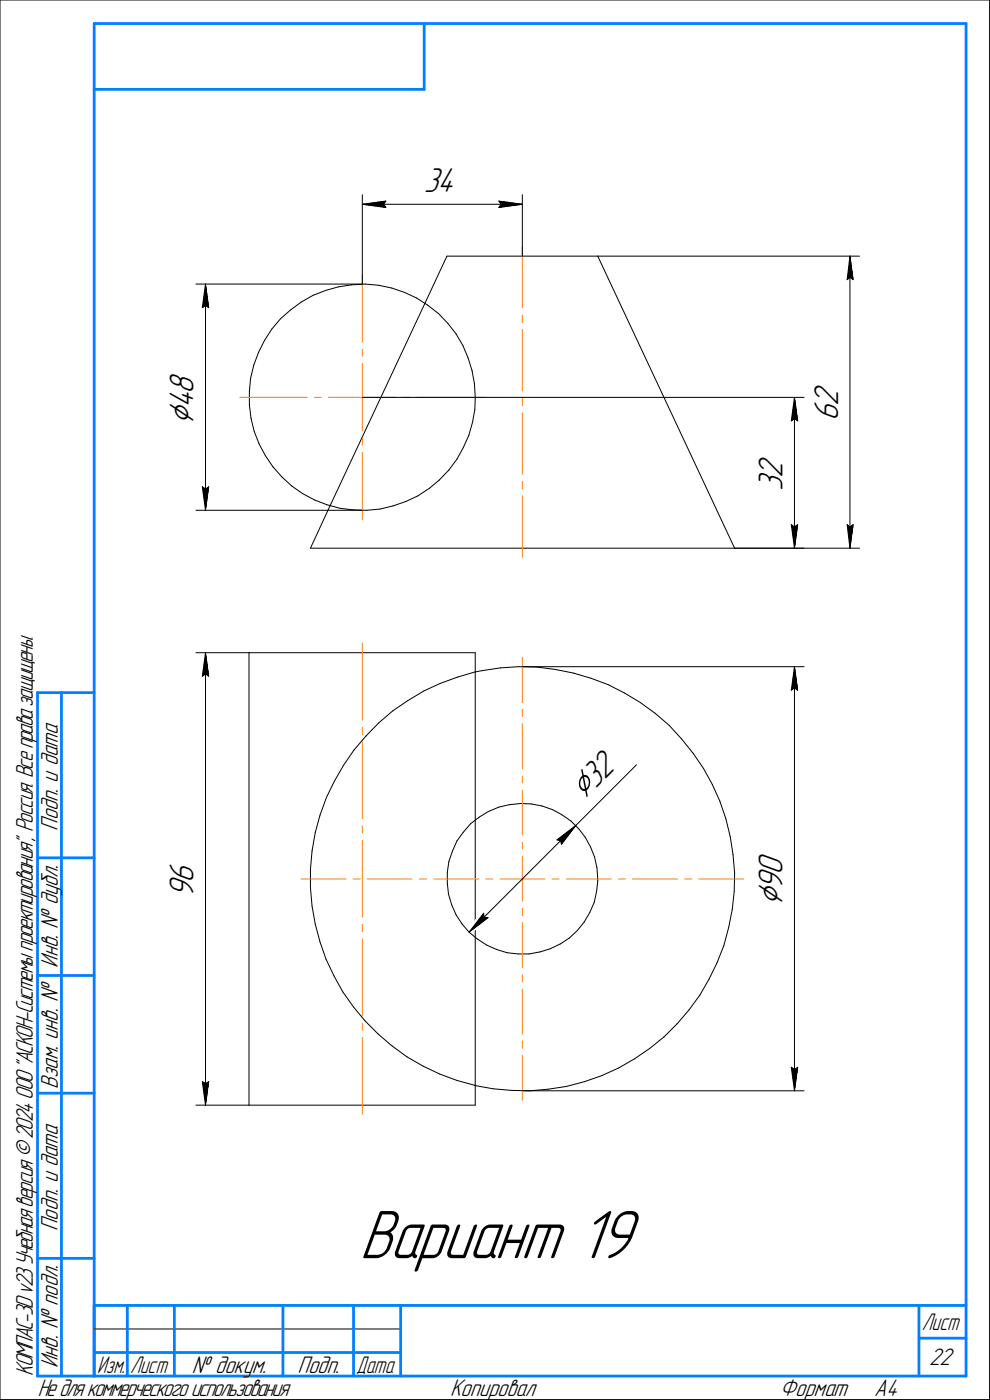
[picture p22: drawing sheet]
<svg xmlns="http://www.w3.org/2000/svg" width="210mm" height="297mm" viewBox="0 0 210 297" stroke-linecap="round" stroke-linejoin="round" font-family="sans-serif">
<defs><g id="words">
<text font-size="15.6" x="76.3" y="267">Вариант 19</text>
<g font-size="8.5">
<text x="41" y="90.1" transform="rotate(-90 41 90.1)">⌀</text>
<text x="123.9" y="169.8" transform="rotate(-45 123.9 169.8)">⌀32</text>
<text x="166" y="192.3" transform="rotate(-90 166 192.3)">⌀</text>
</g>
<g font-size="7.8">
<text x="90" y="40.8">34</text>
<text x="41" y="83.5" transform="rotate(-90 41 83.5)">8</text>
<text x="41" y="86.7" transform="rotate(-90 41 86.7)">4</text>
<text x="177.8" y="89.4" transform="rotate(-90 177.8 89.4)">6</text>
<text x="177.8" y="86.2" transform="rotate(-90 177.8 86.2)">2</text>
<text x="166" y="101.4" transform="rotate(-90 166 101.4)">2</text>
<text x="166" y="104.2" transform="rotate(-90 166 104.2)">3</text>
<text x="166" y="185.7" transform="rotate(-90 166 185.7)">0</text>
<text x="41.1" y="190.6" transform="rotate(-90 41.1 190.6)">9</text>
<text x="41.1" y="187.4" transform="rotate(-90 41.1 187.4)">6</text>
<text x="166" y="188.9" transform="rotate(-90 166 188.9)">9</text>
</g>
<g font-size="5.4">
<text x="12.3" y="176.2" transform="rotate(-90 12.3 176.2)">Подп. и дата</text>
<text x="12.3" y="205.3" transform="rotate(-90 12.3 205.3)">Инв. № дубл.</text>
<text x="12.3" y="231.1" transform="rotate(-90 12.3 231.1)">Взам. инв. №</text>
<text x="12.3" y="261.2" transform="rotate(-90 12.3 261.2)">Подп. и дата</text>
<text x="7" y="292" transform="rotate(-90 7 292)">КОМПАС-3Dv23Учебнаяверсия©2024ООО&quot;АСКОН-Системыпроектирования&quot;, Россия. Всеправазащищены.</text>
<text x="12.3" y="290.3" transform="rotate(-90 12.3 290.3)">Инв. № подл.</text>
<text x="40.7" y="291.3">№ докум.</text>
<text x="63.1" y="291.3">Подп.</text>
<text x="197.1" y="289.8">22</text>
<text x="8" y="296.3">Недлякоммерческогоиспользования</text>
<text x="95.5" y="296.3">Копировал</text>
<text x="165.5" y="296.3">Формат</text>
<text x="185.5" y="296.3">A4</text>
</g>
<g font-size="5.3">
<text x="195.6" y="282.3">Лист</text>
<text x="20.6" y="291.3">Изм.</text>
<text x="27.6" y="291.3">Лист</text>
<text x="75.6" y="291.3">Дата</text>
</g>
</g></defs>
<g fill="none" stroke="#000" stroke-width=".21">
<path d="M0 0v297zM0 0h210zM210 0v297zM76.9 41.3v19zM76.9 43.3l5-.6zM76.9 43.3l5 .7zM76.9 43.3h33.9zM81.4 43.3l.5 .7zM81.9 42.7l-.5 .6zM94.8 54.4h32zM94.8 54.4l-4.6 9.9zM105.8 44l5-.7z"/>
<path d="M105.8 42.7l.5 .6zM105.8 42.7l5 .6zM106.3 43.3l-.5 .7zM110.8 41.3v13.1zM126.8 54.4l29.1 61.9zM126.8 54.4h55.6zM179.7 59.4l.6-.6zM180.3 54.4l.7 5zM180.3 58.8l.7 .6zM180.3 54.4l-.6 5zM180.3 54.4v61.9zM41.6 60.3h35.3z"/>
<path d="M42.9 65.3l.7-.4zM43.6 60.3l.7 5zM43.6 64.9l.7 .4zM43.6 60.3l-.7 5zM43.6 60.3v48zM53.8 77.5l-.6 2.8zM54.9 74.8l-1.1 2.7zM56.1 72.2l-1.2 2.6zM57.7 69.8l-1.6 2.4zM59.5 67.6l2.1-1.8zM59.5 67.6l-1.8 2.2zM61.6 65.8l2.3-1.7z"/>
<path d="M63.9 64.1l2.6-1.4zM66.5 62.7l2.6-1.1zM69.1 61.6l2.7-.7zM71.8 60.9l2.8-.4zM74.6 60.5l2.9-.2zM77.5 60.3l2.8 .2zM80.3 60.5l2.8 .6zM83.1 61.1l2.8 1zM85.9 62.1l2.5 1.1zM88.4 63.2l2.4 1.6zM90.2 64.3l-20.2 43.1zM90.8 64.8l2.2 1.7z"/>
<path d="M93 66.5l2 2.1zM95 68.6l1.8 2.3zM96.8 70.9l1.4 2.4zM98.2 73.3l1.1 2.6zM99.3 75.9l.9 2.8zM100.2 78.7l.5 2.7zM52.9 83.1v2.8zM52.9 85.9l.4 2.8zM53.2 80.3l-.3 2.8zM53.3 88.7l.6 2.8zM53.9 91.5l1 2.6zM54.9 94.1l1.4 2.6z"/>
<path d="M56.3 96.7l1.6 2.4zM57.9 99.1l1.9 2.1zM76.9 84.3h93.7zM95.2 99.7l-2 2.2zM96.9 97.5l-1.7 2.2zM98.3 95l-1.4 2.5zM99.5 92.4l-1.2 2.6zM100.2 89.7l-.7 2.7zM100.7 81.4l.1 2.9zM100.8 86.9l-.6 2.8zM100.8 84.3v2.6zM167.9 89.3l.7-.5z"/>
<path d="M168.6 84.3l.6 5zM168.6 88.8l.6 .5zM168.6 84.3l-.7 5zM168.6 84.3v32zM41.6 108.3h35.3zM42.9 103.3l.7 5zM42.9 103.3l.7 .5zM43.6 103.8l.7-.5zM44.3 103.3l-.7 5zM59.8 101.2l2.1 1.9zM61.9 103.1l2.3 1.6zM64.2 104.7l2.5 1.4z"/>
<path d="M65.9 116.3h90zM66.7 106.1l2.6 1zM69.3 107.1l2.8 .8zM70 107.4l-4.1 8.9zM72.1 107.9l2.8 .3zM74.9 108.2l2.9 .1zM77.8 108.3l2.8-.3zM80.6 108l2.8-.6zM83.4 107.4l2.7-1zM86.1 106.4l2.5-1.2zM88.6 105.2l2.5-1.6zM91.1 103.6l2.1-1.7z"/>
<path d="M155.9 116.3h26.5zM155.9 116.3h14.7zM167.9 111.3l.7 5zM167.9 111.3l.7 .5zM168.6 111.8l.6-.5zM169.2 111.3l-.6 5zM179.7 111.3l.6 5zM179.7 111.3l.6 .5zM180.3 111.8l.7-.5zM181 111.3l-.7 5zM41.6 138.5h11.2zM43.6 138.5l.7 5z"/>
<path d="M43.6 138.5l-.7 5zM43.6 138.5v96zM52.8 138.5h48zM52.8 138.5v96zM100.8 138.5v4.1zM42.9 143.5l.7-.5zM43.6 143l.7 .5zM75.1 159.2l-2.2 3.2zM77.6 156.2l-2.5 3zM80.3 153.4l3-2.5zM80.3 153.4l-2.7 2.8zM83.3 150.9l3.2-2.2z"/>
<path d="M86.5 148.7l3.4-2.1zM89.9 146.6l3.5-1.6zM93.4 145l3.7-1.3zM97.1 143.7l3.7-1.1zM100.8 142.6v87.8zM100.8 142.6l1.5-.3zM102.3 142.3l3.9-.6zM106.2 141.7l3.9-.2zM110.1 141.5l3.9 .1zM110.8 141.5h59.8zM114 141.6l3.9 .5zM117.9 142.1l3.8 .7z"/>
<path d="M121.7 142.8l3.7 1.1zM125.4 143.9l3.6 1.4zM129 145.3l3.5 1.8zM132.5 147.1l3.4 2zM135.9 149.1l3.1 2.3zM139 151.4l3 2.5zM142 153.9l2.6 2.9zM144.6 156.8l2.5 3.1zM147.1 159.9l2.2 3.2zM167.9 146.5l.7-.5zM168.6 141.5l.6 5zM168.6 146l.6 .5z"/>
<path d="M168.6 141.5l-.7 5zM168.6 141.5v90zM66.9 176.7l-.7 3.9zM67.9 173l-1 3.7zM69.3 169.2l-1.4 3.8zM71 165.8l-1.7 3.4zM72.9 162.4l-1.9 3.4zM96.9 178.5l-.9 2.1zM98.3 176.6l-1.4 1.9zM99.8 174.8l1.9-1.4zM99.8 174.8l-1.5 1.8zM101.7 173.4l1.9-1.2z"/>
<path d="M103.6 172.2l2.2-.9zM105.8 171.3l2.2-.5zM108 170.8l2.4-.3zM110.4 170.5l2.3 .1zM112.7 170.6l2.3 .4zM115 171l2.2 .8zM117.2 171.8l2 1.1zM118.2 178.2l.8 .2zM118.2 178.2l4-3zM119 178.4l.1 .8zM119.2 172.9l2 1.3zM121.2 174.2l1.6 1.7z"/>
<path d="M122.2 175.2l12.8-12.9zM122.2 175.2l-3.1 4zM122.8 175.9l1.4 1.8zM124.2 177.7l1.1 2zM125.3 179.7l.9 2.2zM149.3 163.1l1.8 3.4zM151.1 166.5l1.6 3.5zM152.7 170l1.3 3.7zM154 173.7l.9 3.8zM154.9 177.5l.6 3.9zM65.9 184.5v3.9zM65.9 188.4l.3 3.9z"/>
<path d="M66.2 180.6l-.3 3.9zM66.2 192.3l.7 3.8zM66.9 196.1l1 3.8zM67.9 199.9l1.3 3.6zM94.9 185.1v2.4zM94.9 187.5l.3 2.2zM95.2 189.7l.6 2.3zM95.2 182.8l-.3 2.3zM95.8 192l1 2.1zM96 180.6l-.8 2.2zM96.8 194.1l1.2 2zM98 196.1l1.6 1.8z"/>
<path d="M99.6 197.9l1.7 1.4zM99.6 197.8l3.9-3.1zM99.6 197.8l22.6-22.6zM101.3 199.3l2 1.3zM102.6 193.8l-3 4zM102.6 193.8l.1 .8zM102.7 194.6l.8 .1zM120.8 199.1l1.7-1.7zM124 195.7l-1.5 1.7zM125.1 193.6l-1.1 2.1zM126.1 191.5l-1 2.1zM126.2 181.9l.5 2.2z"/>
<path d="M126.6 189.2l-.5 2.3zM126.7 184.1l.1 2.4zM126.8 186.9l-.2 2.3zM126.8 186.5v.4zM154.6 196.8l-1 3.9zM155.4 193l-.8 3.8zM155.5 181.4l.4 3.9zM155.8 189.1l-.4 3.9zM155.9 185.3l-.1 3.8zM69.2 203.5l1.7 3.6zM70.9 207.1l1.8 3.4zM72.7 210.5l2.3 3.2z"/>
<path d="M75 213.7l2.5 3zM77.5 216.7l2.8 2.8zM80.3 219.5l2.9 2.5zM103.3 200.6l2.1 .9zM105.4 201.5l2.2 .7zM107.6 202.2l2.4 .2zM110 202.4h2.3zM112.3 202.4l2.3-.4zM114.6 202l2.2-.7zM116.8 201.3l2.1-1zM118.9 200.3l1.9-1.2zM146.2 214.3l-2.5 3z"/>
<path d="M148.5 211.2l-2.3 3.1zM150.5 207.8l-2 3.4zM152.1 204.3l-1.6 3.5zM153.6 200.7l-1.5 3.6zM41.6 234.5h11.2zM42.9 229.5l.7 5zM42.9 229.5l.7 .5zM43.6 230l.7-.5zM44.3 229.5l-.7 5zM52.8 234.5h48zM83.2 222l3.2 2.3zM86.4 224.3l3.3 1.9z"/>
<path d="M89.7 226.2l3.6 1.7zM93.3 227.9l3.6 1.4zM96.9 229.3l3.8 1zM100.7 230.3l.1 .1zM100.8 230.4v4.1zM100.8 230.4l3.8 .7zM104.6 231.1l3.9 .3zM108.5 231.4l3.9 .1zM110.8 231.5h59.8zM112.4 231.5l3.9-.4zM116.3 231.1l3.9-.6zM120.2 230.5l3.8-1z"/>
<path d="M124 229.5l3.7-1.2zM127.7 228.3l3.5-1.6zM131.2 226.7l3.4-2zM134.6 224.7l3.2-2.2zM137.8 222.5l3.1-2.5zM140.9 220l2.8-2.7zM167.9 226.5l.7 5zM167.9 226.5l.7 .5zM168.6 227l.6-.5zM169.2 226.5l-.6 5zM0 297h210zM20 282h65z"/>
</g>
<g fill="none" stroke="#ff8000" stroke-width=".21">
<path d="M76.9 58.3v14.3zM110.8 52.3v13.1zM76.9 74.2v1.4zM76.9 77.1v7.2zM110.8 69.9v13.1zM110.8 66.9v1.6zM50.9 84.3h14.3zM66.7 84.3h1.5zM69.7 84.3h7.2zM76.9 96v14.3zM76.9 93v1.5zM76.9 84.3v7.1z"/>
<path d="M76.9 84.3h7.1zM85.5 84.3h1.5zM88.5 84.3h14.4zM110.8 87.6v13.1zM110.8 84.5v1.6zM110.8 105.2v13.1zM110.8 102.2v1.6zM76.9 136.5v16.3zM110.8 139.5v9.6zM76.9 154.3v1.6zM76.9 157.4v16.3zM110.8 150.5v1.6z"/>
<path d="M110.8 153.6v9.6zM76.9 175.3v1.5zM76.9 178.3v16.3zM110.8 164.7v1.4zM110.8 167.6v9.6zM110.8 178.7v1.5zM63.8 186.5h9.6zM74.9 186.5h1.6zM76.9 196.2v1.5zM76.9 199.2v16.4zM77.9 186.5h9.6zM89 186.5h1.5z"/>
<path d="M92 186.5h9.6zM103 186.5h1.6zM106.1 186.5h4.7zM110.8 186.5h4.9zM110.8 195.7v9.6zM110.8 192.8v1.5zM110.8 186.5v4.8zM110.8 181.7v4.8zM117.1 186.5h1.5zM120.1 186.5h9.6zM131.2 186.5h1.5zM134.2 186.5h9.6z"/>
<path d="M145.3 186.5h1.5zM148.3 186.5h9.5zM76.9 217.1v1.5zM110.8 209.9v9.6zM110.8 206.8v1.6zM76.9 220.1v16.4zM110.8 223.9v9.6zM110.8 220.9v1.5z"/>
</g>
<g fill="#fff" stroke="#fff" stroke-width=".21">
<path d="M102.5 193.1h.2zM102.4 193.2h.4zM102.4 193.3h.5zM102.3 193.4h.7zM102.3 193.5h.7zM102.2 193.5h.9zM102.1 193.6h1.1zM102 193.7h1.3zM102 193.8h1.4zM101.9 193.9h1.6zM101.9 194h1.6zM101.8 194.1h1.8zM101.7 194.1h2zM101.7 194.2h2.1zM101.6 194.3h2.3zM101.5 194.4h2.5zM101.4 194.5h2.7zM101.4 194.6h2.7zM101.3 194.6h2.9zM101.3 194.7h3zM101.2 194.8h3.1zM101.2 194.9h3zM101.1 195h3zM101 195.1h3.1zM100.9 195.2h3zM100.8 195.2h3zM100.8 195.3h2.9zM100.8 195.4h2.7zM100.7 195.5h2.8zM100.6 195.6h2.8zM100.6 195.7h2.7zM100.5 195.7h2.6zM100.4 195.8h2.6zM100.3 195.9h2.7zM100.2 196h2.6zM100.2 196.1h2.5zM100.2 196.2h2.4zM100.2 196.3h2.2zM100.2 196.3h2.2zM100.2 196.4h2.1zM100.1 196.5h2.1zM100.1 196.6h1.9zM100 196.7h1.9zM100 196.8h1.9zM100 196.8h1.7zM99.9 196.9h1.7zM99.9 197h1.6zM99.9 197.1h1.4zM99.8 197.2h1.4zM99.8 197.3h1.1zM99.7 197.4h1.1zM99.7 197.4h.8zM99.7 197.5h.5zM99.7 197.6h.4zM99.7 197.7h.1z"/>
<path d="M122 175.3h.2zM121.8 175.3h.4zM121.6 175.4h.5zM121.4 175.5h.7zM121.2 175.6h.8zM121 175.7h1zM120.8 175.8h1.1zM120.6 175.9h1.3zM120.4 175.9h1.5zM120.3 176h1.5zM120.2 176.1h1.6zM120.1 176.2h1.7zM120 176.3h1.8zM119.9 176.4h1.8zM119.8 176.4h1.9zM119.6 176.5h2.1zM119.5 176.6h2.1zM119.5 176.7h2.1zM119.4 176.8h2.1zM119.2 176.9h2.3zM119.1 177h2.3zM119 177h2.4zM118.9 177.1h2.4zM118.8 177.2h2.4zM118.7 177.3h2.5zM118.5 177.4h2.7zM118.4 177.5h2.7zM118.4 177.5h2.6zM118.3 177.6h2.6zM118.1 177.7h2.8zM118 177.8h2.8zM117.9 177.9h2.8zM117.8 178h2.8zM117.7 178.1h2.9zM117.6 178.1h3zM117.4 178.2h3.1zM117.5 178.3h2.9zM117.6 178.4h2.7zM117.7 178.5h2.6zM117.8 178.6h2.4zM117.9 178.6h2.2zM117.9 178.7h2.2zM118 178.8h2.1zM118.1 178.9h1.9zM118.2 179h1.7zM118.3 179.1h1.5zM118.4 179.2h1.3zM118.4 179.2h1.3zM118.5 179.3h1.1zM118.6 179.4h.9zM118.7 179.5h.8zM118.8 179.6h.7zM118.9 179.7h.5zM119 179.7h.3zM119 179.8h.2z"/>
<path d="M127.7 158h.2zM127.6 158.1h.4zM127.5 158.2h.6zM127.4 158.2h.8zM127.3 158.3h1zM127.3 158.4h1.1zM127.2 158.5h1.2zM127.1 158.6h1.4zM127 158.7h1.6zM126.9 158.7h1.8zM126.8 158.8h2zM126.7 158.9h2.2zM126.7 159h2.2zM126.6 159.1h2.4zM126.5 159.2h2.6zM126.4 159.3h2.8zM126.3 159.3h3zM126.2 159.4h3.2zM126.2 159.5h3.3zM126.1 159.6h3.4zM126 159.7h3.6zM125.9 159.8h3.8zM125.8 159.9h4zM125.7 159.9h4.2zM125.6 160h4.4zM125.6 160.1h4.4zM125.5 160.2h4.6zM125.4 160.3h4.8zM125.3 160.4h5zM125.2 160.4h5.2zM125.1 160.5h5.4zM125.1 160.6h5.5zM125 160.7h5.6zM124.9 160.8h5.8zM124.8 160.9h6zM124.7 161h6.2zM124.6 161h6.4zM124.5 161.1h6.6zM124.5 161.2h6.6zM124.4 161.3h6.8zM124.3 161.4h7zM124.2 161.5h7.2zM124.1 161.5h7.4zM124 161.6h7.6zM124 161.7h7.7zM123.9 161.8h7.8zM123.8 161.9h8zM123.7 162h8.2zM123.6 162.1h8.4zM123.5 162.1h8.6zM123.4 162.2h8.8zM123.4 162.3h8.8zM123.3 162.4h9zM123.2 162.5h9.2zM123.1 162.6h9.4zM123 162.6h9.6zM122.9 162.7h9.8zM122.9 162.8h9.9zM122.8 162.9h10zM122.7 163h10.2zM122.6 163.1h10.2zM122.5 163.2h10.3zM122.4 163.2h10.3zM122.3 163.3h10.3zM122.3 163.4h10.2zM122.2 163.5h10.2zM122.1 163.6h10.2zM122 163.7h10.2zM121.9 163.7h10.3zM121.8 163.8h10.3zM121.8 163.9h10.2zM121.7 164h10.2zM121.6 164.1h10.2zM121.5 164.2h10.2zM121.4 164.3h10.3zM121.3 164.3h10.3zM121.2 164.4h10.3zM121.2 164.5h10.2zM121.1 164.6h10.2zM121 164.7h10.2zM120.9 164.8h10.2zM120.8 164.8h10.3zM120.7 164.9h10.3zM120.6 165h10.3zM120.6 165.1h10.2zM120.5 165.2h10.2zM120.4 165.3h10.2zM120.3 165.4h10.3zM120.2 165.4h10.3zM120.1 165.5h10.3zM120.1 165.6h10.2zM120 165.7h10.2zM119.9 165.8h10.2zM120 165.9h10zM120.1 165.9h9.9zM120.1 166h9.8zM120.2 166.1h9.6zM120.3 166.2h9.4zM120.4 166.3h9.2zM120.5 166.4h9zM120.6 166.5h8.9zM120.6 166.5h8.8zM120.7 166.6h8.6zM120.8 166.7h8.4zM120.9 166.8h8.2zM121 166.9h8zM121.1 167h7.8zM121.2 167h7.7zM121.2 167.1h7.6zM121.3 167.2h7.4zM121.4 167.3h7.2zM121.5 167.4h7zM121.6 167.5h6.8zM121.7 167.6h6.7zM121.8 167.6h6.5zM121.8 167.7h6.4zM121.9 167.8h6.2zM122 167.9h6zM122.1 168h5.8zM122.2 168.1h5.6zM122.3 168.1h5.5zM122.3 168.2h5.4zM122.4 168.3h5.2zM122.5 168.4h5zM122.6 168.5h4.8zM122.7 168.6h4.6zM122.8 168.7h4.5zM122.9 168.7h4.3zM122.9 168.8h4.2zM123 168.9h4zM123.1 169h3.8zM123.2 169.1h3.6zM123.3 169.2h3.4zM123.4 169.2h3.3zM123.4 169.3h3.2zM123.5 169.4h3zM123.6 169.5h2.8zM123.7 169.6h2.6zM123.8 169.7h2.4zM123.9 169.8h2.3zM124 169.8h2.1zM124 169.9h2zM124.1 170h1.8zM124.2 170.1h1.6zM124.3 170.2h1.4zM124.4 170.3h1.2zM124.5 170.3h1.1zM124.5 170.4h1zM124.6 170.5h.8zM124.7 170.6h.6zM124.8 170.7h.4zM124.9 170.8h.2z"/>
<path d="M160.4 180.7h7.2zM160.4 180.8h7.2zM160.4 180.8h7.2zM160.4 180.9h7.2zM160.4 181h7.2zM160.4 181.1h7.2zM160.4 181.2h7.2zM160.4 181.3h7.2zM160.4 181.4h7.2zM160.4 181.4h7.2zM160.4 181.5h7.2zM160.4 181.6h7.2zM160.4 181.7h7.2zM160.4 181.8h7.2zM160.4 181.9h7.2zM160.4 181.9h7.2zM160.4 182h7.2zM160.4 182.1h7.2zM160.4 182.2h7.2zM160.4 182.3h7.2zM160.4 182.4h7.2zM160.4 182.5h7.2zM160.4 182.5h7.2zM160.4 182.6h7.2zM160.4 182.7h7.2zM160.4 182.8h7.2zM160.4 182.9h7.2zM160.4 183h7.2zM160.4 183h7.2zM160.4 183.1h7.2zM160.4 183.2h7.2zM160.4 183.3h7.2zM160.4 183.4h7.2zM160.4 183.5h7.2zM160.4 183.6h7.2zM160.4 183.6h7.2zM160.4 183.7h7.2zM160.4 183.8h7.2zM160.4 183.9h7.2zM160.4 184h7.2zM160.4 184.1h7.2zM160.4 184.1h7.2zM160.4 184.2h7.2zM160.4 184.3h7.2zM160.4 184.4h7.2zM160.4 184.5h7.2zM160.4 184.6h7.2zM160.4 184.7h7.2zM160.4 184.7h7.2zM160.4 184.8h7.2zM160.4 184.9h7.2zM160.4 185h7.2zM160.4 185.1h7.2zM160.4 185.2h7.2zM160.4 185.3h7.2zM160.4 185.3h7.2zM160.4 185.4h7.2zM160.4 185.5h7.2zM160.4 185.6h7.2zM160.4 185.7h7.2zM160.4 185.8h7.2zM160.4 185.8h7.2zM160.4 185.9h7.2zM160.4 186h7.2zM160.4 186.1h7.2zM160.4 186.2h7.2zM160.4 186.3h7.2zM160.4 186.4h7.2zM160.4 186.4h7.2zM160.4 186.5h7.2zM160.4 186.6h7.2zM160.4 186.7h7.2zM160.4 186.8h7.2zM160.4 186.9h7.2zM160.4 186.9h7.2zM160.4 187h7.2zM160.4 187.1h7.2zM160.4 187.2h7.2zM160.4 187.3h7.2zM160.4 187.4h7.2zM160.4 187.5h7.2zM160.4 187.5h7.2zM160.4 187.6h7.2zM160.4 187.7h7.2zM160.4 187.8h7.2zM160.4 187.9h7.2zM160.4 188h7.2zM160.4 188h7.2zM160.4 188.1h7.2zM160.4 188.2h7.2zM160.4 188.3h7.2zM160.4 188.4h7.2zM160.4 188.5h7.2zM160.4 188.6h7.2zM160.4 188.6h7.2zM160.4 188.7h7.2zM160.4 188.8h7.2zM160.4 188.9h7.2zM160.4 189h7.2zM160.4 189.1h7.2zM160.4 189.1h7.2zM160.4 189.2h7.2zM160.4 189.3h7.2zM160.4 189.4h7.2zM160.4 189.5h7.2zM160.4 189.6h7.2zM160.4 189.7h7.2zM160.4 189.7h7.2zM160.4 189.8h7.2zM160.4 189.9h7.2zM160.4 190h7.2zM160.4 190.1h7.2zM160.4 190.2h7.2zM160.4 190.2h7.2zM160.4 190.3h7.2zM160.4 190.4h7.2zM160.4 190.5h7.2zM160.4 190.6h7.2zM160.4 190.7h7.2zM160.4 190.8h7.2zM160.4 190.8h7.2zM160.4 190.9h7.2zM160.4 191h7.2zM160.4 191.1h7.2zM160.4 191.2h7.2zM160.4 191.3h7.2zM160.4 191.3h7.2zM160.4 191.4h7.2zM160.4 191.5h7.2zM160.4 191.6h7.2zM160.4 191.7h7.2zM160.4 191.8h7.2zM160.4 191.9h7.2zM160.4 191.9h7.2zM160.4 192h7.2zM160.4 192.1h7.2zM160.4 192.2h7.2z"/>
<path d="M168.5 141.7h.2zM168.5 141.8h.2zM168.4 141.9h.4zM168.4 142h.4zM168.3 142.1h.5zM168.3 142.2h.6zM168.3 142.2h.6zM168.2 142.3h.8zM168.2 142.4h.8zM168.1 142.5h1zM168.1 142.6h1zM168.1 142.7h1zM168.1 142.7h1.1zM168.1 142.8h1.1zM168 142.9h1.2zM168 143h1.2zM167.9 143.1h1.4zM167.9 143.2h1.4zM167.8 143.3h1.5zM167.8 143.3h1.6zM167.8 143.4h1.6zM167.8 143.5h1.6zM167.8 143.6h1.6zM167.8 143.7h1.6zM167.8 143.8h1.6zM167.8 143.8h1.6zM167.8 143.9h1.7zM167.7 144h1.8zM167.7 144.1h1.8zM167.7 144.2h1.8zM167.7 144.3h1.8zM167.7 144.4h1.8zM167.7 144.4h1.8zM167.7 144.5h1.9zM167.7 144.6h1.9zM167.7 144.7h1.9zM167.6 144.8h2zM167.6 144.9h2zM167.6 144.9h2zM167.6 145h2zM167.6 145.1h2zM167.6 145.2h2.1zM167.6 145.3h2.1zM167.6 145.4h2.1zM167.6 145.5h2.1zM167.6 145.5h2.1zM167.6 145.6h2.1zM167.6 145.7h2.1zM167.6 145.8h2.2zM167.6 145.9h2.2zM167.6 146h2.2zM167.6 146h2.2zM167.6 146.1h2.2zM167.6 146.2h2.2zM167.5 146.3h2.3zM167.5 146.4h2.3zM167.5 146.5h2.3zM167.5 146.6h2.3zM167.5 146.6h2.3zM167.5 146.7h2.3zM167.5 146.8h2.3zM167.5 146.9h2.3z"/>
<path d="M167.4 226h2.4zM167.5 226.1h2.3zM167.5 226.1h2.3zM167.5 226.2h2.3zM167.5 226.3h2.3zM167.5 226.4h2.3zM167.5 226.5h2.3zM167.5 226.6h2.3zM167.5 226.7h2.3zM167.6 226.7h2.2zM167.6 226.8h2.2zM167.6 226.9h2.2zM167.6 227h2.2zM167.6 227.1h2.2zM167.6 227.2h2.2zM167.6 227.2h2.1zM167.6 227.3h2.1zM167.6 227.4h2.1zM167.6 227.5h2.1zM167.6 227.6h2.1zM167.6 227.7h2.1zM167.6 227.8h2.1zM167.6 227.8h2zM167.6 227.9h2zM167.6 228h2zM167.6 228.1h2zM167.6 228.2h2zM167.7 228.3h1.9zM167.7 228.3h1.9zM167.7 228.4h1.9zM167.7 228.5h1.8zM167.7 228.6h1.8zM167.7 228.7h1.8zM167.7 228.8h1.8zM167.7 228.9h1.8zM167.7 228.9h1.8zM167.8 229h1.7zM167.8 229.1h1.6zM167.8 229.2h1.6zM167.8 229.3h1.6zM167.8 229.4h1.6zM167.8 229.4h1.6zM167.8 229.5h1.6zM167.8 229.6h1.6zM167.8 229.7h1.5zM167.9 229.8h1.4zM167.9 229.9h1.4zM168 230h1.2zM168 230h1.2zM168.1 230.1h1.1zM168.1 230.2h1.1zM168.1 230.3h1zM168.1 230.4h1zM168.1 230.5h1zM168.2 230.5h.8zM168.2 230.6h.8zM168.3 230.7h.6zM168.3 230.8h.6zM168.3 230.9h.5zM168.4 231h.4zM168.4 231.1h.4zM168.5 231.1h.2zM168.5 231.2h.2z"/>
<path d="M35.5 182.4h7.1zM35.5 182.5h7.1zM35.5 182.5h7.1zM35.5 182.6h7.1zM35.5 182.7h7.1zM35.5 182.8h7.1zM35.5 182.9h7.1zM35.5 183h7.1zM35.5 183h7.1zM35.5 183.1h7.1zM35.5 183.2h7.1zM35.5 183.3h7.1zM35.5 183.4h7.1zM35.5 183.5h7.1zM35.5 183.6h7.1zM35.5 183.6h7.1zM35.5 183.7h7.1zM35.5 183.8h7.1zM35.5 183.9h7.1zM35.5 184h7.1zM35.5 184.1h7.1zM35.5 184.1h7.1zM35.5 184.2h7.1zM35.5 184.3h7.1zM35.5 184.4h7.1zM35.5 184.5h7.1zM35.5 184.6h7.1zM35.5 184.7h7.1zM35.5 184.7h7.1zM35.5 184.8h7.1zM35.5 184.9h7.1zM35.5 185h7.1zM35.5 185.1h7.1zM35.5 185.2h7.1zM35.5 185.3h7.1zM35.5 185.3h7.1zM35.5 185.4h7.1zM35.5 185.5h7.1zM35.5 185.6h7.1zM35.5 185.7h7.1zM35.5 185.8h7.1zM35.5 185.8h7.1zM35.5 185.9h7.1zM35.5 186h7.1zM35.5 186.1h7.1zM35.5 186.2h7.1zM35.5 186.3h7.1zM35.5 186.4h7.1zM35.5 186.4h7.1zM35.5 186.5h7.1zM35.5 186.6h7.1zM35.5 186.7h7.1zM35.5 186.8h7.1zM35.5 186.9h7.1zM35.5 186.9h7.1zM35.5 187h7.1zM35.5 187.1h7.1zM35.5 187.2h7.1zM35.5 187.3h7.1zM35.5 187.4h7.1zM35.5 187.5h7.1zM35.5 187.5h7.1zM35.5 187.6h7.1zM35.5 187.7h7.1zM35.5 187.8h7.1zM35.5 187.9h7.1zM35.5 188h7.1zM35.5 188h7.1zM35.5 188.1h7.1zM35.5 188.2h7.1zM35.5 188.3h7.1zM35.5 188.4h7.1zM35.5 188.5h7.1zM35.5 188.6h7.1zM35.5 188.6h7.1zM35.5 188.7h7.1zM35.5 188.8h7.1zM35.5 188.9h7.1zM35.5 189h7.1zM35.5 189.1h7.1zM35.5 189.1h7.1zM35.5 189.2h7.1zM35.5 189.3h7.1zM35.5 189.4h7.1zM35.5 189.5h7.1zM35.5 189.6h7.1zM35.5 189.7h7.1zM35.5 189.7h7.1zM35.5 189.8h7.1zM35.5 189.9h7.1zM35.5 190h7.1zM35.5 190.1h7.1zM35.5 190.2h7.1zM35.5 190.2h7.1zM35.5 190.3h7.1zM35.5 190.4h7.1zM35.5 190.5h7.1z"/>
<path d="M43.5 138.8h.3zM43.5 138.9h.3zM43.4 138.9h.5zM43.4 139h.5zM43.3 139.1h.6zM43.3 139.2h.6zM43.3 139.3h.6zM43.3 139.4h.7zM43.3 139.4h.7zM43.2 139.5h.9zM43.2 139.6h.9zM43.1 139.7h1zM43.1 139.8h1.1zM43.1 139.9h1.1zM43 140h1.3zM43 140h1.3zM42.9 140.1h1.5zM42.9 140.2h1.5zM42.8 140.3h1.6zM42.8 140.4h1.6zM42.8 140.5h1.6zM42.8 140.5h1.6zM42.8 140.6h1.6zM42.8 140.7h1.6zM42.8 140.8h1.6zM42.8 140.9h1.6zM42.8 141h1.6zM42.8 141.1h1.7zM42.8 141.1h1.7zM42.8 141.2h1.7zM42.8 141.3h1.7zM42.8 141.4h1.7zM42.8 141.5h1.7zM42.7 141.6h1.8zM42.7 141.6h1.8zM42.7 141.7h1.8zM42.7 141.8h1.9zM42.7 141.9h1.9zM42.7 142h1.9zM42.7 142.1h1.9zM42.6 142.2h2zM42.6 142.2h2zM42.6 142.3h2zM42.6 142.4h2zM42.6 142.5h2zM42.6 142.6h2.1zM42.6 142.7h2.1zM42.6 142.7h2.1zM42.5 142.8h2.2zM42.5 142.9h2.2zM42.5 143h2.2zM42.5 143.1h2.2zM42.5 143.2h2.2zM42.5 143.3h2.2zM42.5 143.3h2.3zM42.4 143.4h2.4zM42.4 143.5h2.4zM42.4 143.6h2.4zM42.4 143.7h2.4zM42.4 143.8h2.4zM42.4 143.8h2.4zM42.4 143.9h2.4z"/>
<path d="M42.3 229h2.5zM42.4 229.1h2.4zM42.4 229.2h2.4zM42.4 229.3h2.4zM42.4 229.4h2.4zM42.4 229.4h2.4zM42.4 229.5h2.4zM42.4 229.6h2.4zM42.5 229.7h2.3zM42.5 229.8h2.2zM42.5 229.9h2.2zM42.5 230h2.2zM42.5 230h2.2zM42.5 230.1h2.2zM42.5 230.2h2.2zM42.6 230.3h2.1zM42.6 230.4h2.1zM42.6 230.5h2.1zM42.6 230.5h2zM42.6 230.6h2zM42.6 230.7h2zM42.6 230.8h2zM42.6 230.9h2zM42.7 231h1.9zM42.7 231.1h1.9zM42.7 231.1h1.9zM42.7 231.2h1.9zM42.7 231.3h1.8zM42.7 231.4h1.8zM42.7 231.5h1.8zM42.8 231.6h1.7zM42.8 231.6h1.7zM42.8 231.7h1.7zM42.8 231.8h1.7zM42.8 231.9h1.7zM42.8 232h1.7zM42.8 232.1h1.6zM42.8 232.2h1.6zM42.8 232.2h1.6zM42.8 232.3h1.6zM42.8 232.4h1.6zM42.8 232.5h1.6zM42.8 232.6h1.6zM42.8 232.7h1.6zM42.8 232.7h1.6zM42.9 232.8h1.5zM42.9 232.9h1.5zM43 233h1.3zM43 233.1h1.3zM43.1 233.2h1.1zM43.1 233.3h1.1zM43.1 233.3h1zM43.2 233.4h.9zM43.2 233.5h.9zM43.3 233.6h.7zM43.3 233.7h.7zM43.3 233.8h.6zM43.3 233.8h.6zM43.3 233.9h.6zM43.4 234h.5zM43.4 234.1h.5zM43.5 234.2h.3zM43.5 234.3h.3z"/>
<path d="M35.3 78.5h7.3zM35.3 78.6h7.3zM35.3 78.7h7.3zM35.3 78.7h7.3zM35.3 78.8h7.3zM35.3 78.9h7.3zM35.3 79h7.3zM35.3 79.1h7.3zM35.3 79.2h7.3zM35.3 79.2h7.3zM35.3 79.3h7.3zM35.3 79.4h7.3zM35.3 79.5h7.3zM35.3 79.6h7.3zM35.3 79.7h7.3zM35.3 79.8h7.3zM35.3 79.8h7.3zM35.3 79.9h7.3zM35.3 80h7.3zM35.3 80.1h7.3zM35.3 80.2h7.3zM35.3 80.3h7.3zM35.3 80.3h7.3zM35.3 80.4h7.3zM35.3 80.5h7.3zM35.3 80.6h7.3zM35.3 80.7h7.3zM35.3 80.8h7.3zM35.3 80.9h7.3zM35.3 80.9h7.3zM35.3 81h7.3zM35.3 81.1h7.3zM35.3 81.2h7.3zM35.3 81.3h7.3zM35.3 81.4h7.3zM35.3 81.4h7.3zM35.3 81.5h7.3zM35.3 81.6h7.3zM35.3 81.7h7.3zM35.3 81.8h7.3zM35.3 81.9h7.3zM35.3 82h7.3zM35.3 82h7.3zM35.3 82.1h7.3zM35.3 82.2h7.3zM35.3 82.3h7.3zM35.3 82.4h7.3zM35.3 82.5h7.3zM35.3 82.5h7.3zM35.3 82.6h7.3zM35.3 82.7h7.3zM35.3 82.8h7.3zM35.3 82.9h7.3zM35.3 83h7.3zM35.3 83.1h7.3zM35.3 83.1h7.3zM35.3 83.2h7.3zM35.3 83.3h7.3zM35.3 83.4h7.3zM35.3 83.5h7.3zM35.3 83.6h7.3zM35.3 83.7h7.3zM35.3 83.7h7.3zM35.3 83.8h7.3zM35.3 83.9h7.3zM35.3 84h7.3zM35.3 84.1h7.3zM35.3 84.2h7.3zM35.3 84.2h7.3zM35.3 84.3h7.3zM35.3 84.4h7.3zM35.3 84.5h7.3zM35.3 84.6h7.3zM35.3 84.7h7.3zM35.3 84.8h7.3zM35.3 84.8h7.3zM35.3 84.9h7.3zM35.3 85h7.3zM35.3 85.1h7.3zM35.3 85.2h7.3zM35.3 85.3h7.3zM35.3 85.3h7.3zM35.3 85.4h7.3zM35.3 85.5h7.3zM35.3 85.6h7.3zM35.3 85.7h7.3zM35.3 85.8h7.3zM35.3 85.9h7.3zM35.3 85.9h7.3zM35.3 86h7.3zM35.3 86.1h7.3zM35.3 86.2h7.3zM35.3 86.3h7.3zM35.3 86.4h7.3zM35.3 86.4h7.3zM35.3 86.5h7.3zM35.3 86.6h7.3zM35.3 86.7h7.3zM35.3 86.8h7.3zM35.3 86.9h7.3zM35.3 87h7.3zM35.3 87h7.3zM35.3 87.1h7.3zM35.3 87.2h7.3zM35.3 87.3h7.3zM35.3 87.4h7.3zM35.3 87.5h7.3zM35.3 87.5h7.3zM35.3 87.6h7.3zM35.3 87.7h7.3zM35.3 87.8h7.3zM35.3 87.9h7.3zM35.3 88h7.3zM35.3 88.1h7.3zM35.3 88.1h7.3zM35.3 88.2h7.3zM35.3 88.3h7.3zM35.3 88.4h7.3zM35.3 88.5h7.3zM35.3 88.6h7.3zM35.3 88.6h7.3zM35.3 88.7h7.3zM35.3 88.8h7.3zM35.3 88.9h7.3zM35.3 89h7.3zM35.3 89.1h7.3zM35.3 89.2h7.3zM35.3 89.2h7.3zM35.3 89.3h7.3zM35.3 89.4h7.3zM35.3 89.5h7.3zM35.3 89.6h7.3zM35.3 89.7h7.3zM35.3 89.7h7.3zM35.3 89.8h7.3zM35.3 89.9h7.3zM35.3 90h7.3z"/>
<path d="M43.5 60.5h.3zM43.5 60.6h.3zM43.4 60.7h.5zM43.4 60.8h.5zM43.3 60.9h.6zM43.3 61h.6zM43.3 61h.6zM43.3 61.1h.7zM43.3 61.2h.7zM43.2 61.3h.9zM43.2 61.4h.9zM43.1 61.5h1zM43.1 61.6h1.1zM43.1 61.6h1.1zM43 61.7h1.3zM43 61.8h1.3zM42.9 61.9h1.5zM42.9 62h1.5zM42.8 62.1h1.6zM42.8 62.1h1.6zM42.8 62.2h1.6zM42.8 62.3h1.6zM42.8 62.4h1.6zM42.8 62.5h1.6zM42.8 62.6h1.6zM42.8 62.7h1.6zM42.8 62.7h1.6zM42.8 62.8h1.7zM42.8 62.9h1.7zM42.8 63h1.7zM42.8 63.1h1.7zM42.8 63.2h1.7zM42.8 63.2h1.7zM42.7 63.3h1.8zM42.7 63.4h1.8zM42.7 63.5h1.8zM42.7 63.6h1.9zM42.7 63.7h1.9zM42.7 63.8h1.9zM42.7 63.8h1.9zM42.6 63.9h2zM42.6 64h2zM42.6 64.1h2zM42.6 64.2h2zM42.6 64.3h2zM42.6 64.3h2.1zM42.6 64.4h2.1zM42.6 64.5h2.1zM42.5 64.6h2.2zM42.5 64.7h2.2zM42.5 64.8h2.2zM42.5 64.9h2.2zM42.5 64.9h2.2zM42.5 65h2.2zM42.5 65.1h2.3zM42.4 65.2h2.4zM42.4 65.3h2.4zM42.4 65.4h2.4zM42.4 65.4h2.4zM42.4 65.5h2.4zM42.4 65.6h2.4zM42.4 65.7h2.4z"/>
<path d="M42.3 102.8h2.5zM42.4 102.9h2.4zM42.4 103h2.4zM42.4 103h2.4zM42.4 103.1h2.4zM42.4 103.2h2.4zM42.4 103.3h2.4zM42.4 103.4h2.4zM42.5 103.5h2.3zM42.5 103.5h2.2zM42.5 103.6h2.2zM42.5 103.7h2.2zM42.5 103.8h2.2zM42.5 103.9h2.2zM42.5 104h2.2zM42.6 104.1h2.1zM42.6 104.1h2.1zM42.6 104.2h2.1zM42.6 104.3h2zM42.6 104.4h2zM42.6 104.5h2zM42.6 104.6h2zM42.6 104.6h2zM42.7 104.7h1.9zM42.7 104.8h1.9zM42.7 104.9h1.9zM42.7 105h1.9zM42.7 105.1h1.8zM42.7 105.2h1.8zM42.7 105.2h1.8zM42.8 105.3h1.7zM42.8 105.4h1.7zM42.8 105.5h1.7zM42.8 105.6h1.7zM42.8 105.7h1.7zM42.8 105.7h1.7zM42.8 105.8h1.6zM42.8 105.9h1.6zM42.8 106h1.6zM42.8 106.1h1.6zM42.8 106.2h1.6zM42.8 106.3h1.6zM42.8 106.3h1.6zM42.8 106.4h1.6zM42.8 106.5h1.6zM42.9 106.6h1.5zM42.9 106.7h1.5zM43 106.8h1.3zM43 106.8h1.3zM43.1 106.9h1.1zM43.1 107h1.1zM43.1 107.1h1zM43.2 107.2h.9zM43.2 107.3h.9zM43.3 107.4h.7zM43.3 107.4h.7zM43.3 107.5h.6zM43.3 107.6h.6zM43.3 107.7h.6zM43.4 107.8h.5zM43.4 107.9h.5zM43.5 107.9h.3zM43.5 108h.3z"/>
<path d="M90 35.2h7.7zM90 35.3h7.7zM90 35.4h7.7zM90 35.5h7.7zM90 35.6h7.7zM90 35.6h7.7zM90 35.7h7.7zM90 35.8h7.7zM90 35.9h7.7zM90 36h7.7zM90 36.1h7.7zM90 36.2h7.7zM90 36.2h7.7zM90 36.3h7.7zM90 36.4h7.7zM90 36.5h7.7zM90 36.6h7.7zM90 36.7h7.7zM90 36.7h7.7zM90 36.8h7.7zM90 36.9h7.7zM90 37h7.7zM90 37.1h7.7zM90 37.2h7.7zM90 37.3h7.7zM90 37.3h7.7zM90 37.4h7.7zM90 37.5h7.7zM90 37.6h7.7zM90 37.7h7.7zM90 37.8h7.7zM90 37.8h7.7zM90 37.9h7.7zM90 38h7.7zM90 38.1h7.7zM90 38.2h7.7zM90 38.3h7.7zM90 38.4h7.7zM90 38.4h7.7zM90 38.5h7.7zM90 38.6h7.7zM90 38.7h7.7zM90 38.8h7.7zM90 38.9h7.7zM90 38.9h7.7zM90 39h7.7zM90 39.1h7.7zM90 39.2h7.7zM90 39.3h7.7zM90 39.4h7.7zM90 39.5h7.7zM90 39.5h7.7zM90 39.6h7.7zM90 39.7h7.7zM90 39.8h7.7zM90 39.9h7.7zM90 40h7.7zM90 40h7.7zM90 40.1h7.7zM90 40.2h7.7zM90 40.3h7.7zM90 40.4h7.7zM90 40.5h7.7zM90 40.6h7.7zM90 40.6h7.7zM90 40.7h7.7zM90 40.8h7.7zM90 40.9h7.7zM90 41h7.7zM90 41.1h7.7zM90 41.1h7.7zM90 41.2h7.7zM90 41.3h7.7zM90 41.4h7.7zM90 41.5h7.7zM90 41.6h7.7zM90 41.7h7.7zM90 41.7h7.7zM90 41.8h7.7zM90 41.9h7.7zM90 42h7.7zM90 42.1h7.7zM90 42.2h7.7zM90 42.2h7.7z"/>
<path d="M105.3 42.2h.7zM105.3 42.2h1.3zM105.3 42.3h1.9zM105.3 42.4h2.6zM105.3 42.5h3.2zM105.3 42.6h3.8zM105.3 42.7h4zM105.3 42.8h4.2zM105.3 42.8h4.3zM105.3 42.9h4.6zM105.3 43h4.8zM105.3 43.1h4.9zM105.3 43.2h5.2zM105.3 43.3h5.4zM105.3 43.3h5.5zM105.3 43.4h5.4zM105.3 43.5h5.2zM105.3 43.6h4.9zM105.3 43.7h4.8zM105.3 43.8h4.6zM105.3 43.9h4.3zM105.3 43.9h4.2zM105.3 44h4zM105.3 44.1h3.8zM105.3 44.2h3.1zM105.3 44.3h2.3zM105.3 44.4h1.5zM105.3 44.4h.8z"/>
<path d="M81.8 42.2h.6zM81.2 42.2h1.2zM80.5 42.3h1.9zM79.9 42.4h2.5zM79.3 42.5h3.1zM78.7 42.6h3.7zM78.5 42.7h3.9zM78.3 42.8h4.1zM78.1 42.8h4.3zM77.9 42.9h4.5zM77.7 43h4.7zM77.5 43.1h4.9zM77.3 43.2h5.1zM77.1 43.3h5.3zM76.9 43.3h5.5zM77.1 43.4h5.3zM77.3 43.5h5.1zM77.5 43.6h4.9zM77.7 43.7h4.7zM77.9 43.8h4.5zM78.1 43.9h4.3zM78.3 43.9h4.1zM78.5 44h3.9zM78.7 44.1h3.7zM79.4 44.2h3zM80.2 44.3h2.2zM80.9 44.4h1.5zM81.7 44.4h.7z"/>
<path d="M172.2 81.2h7.2zM172.2 81.3h7.2zM172.2 81.4h7.2zM172.2 81.4h7.2zM172.2 81.5h7.2zM172.2 81.6h7.2zM172.2 81.7h7.2zM172.2 81.8h7.2zM172.2 81.9h7.2zM172.2 82h7.2zM172.2 82h7.2zM172.2 82.1h7.2zM172.2 82.2h7.2zM172.2 82.3h7.2zM172.2 82.4h7.2zM172.2 82.5h7.2zM172.2 82.5h7.2zM172.2 82.6h7.2zM172.2 82.7h7.2zM172.2 82.8h7.2zM172.2 82.9h7.2zM172.2 83h7.2zM172.2 83.1h7.2zM172.2 83.1h7.2zM172.2 83.2h7.2zM172.2 83.3h7.2zM172.2 83.4h7.2zM172.2 83.5h7.2zM172.2 83.6h7.2zM172.2 83.7h7.2zM172.2 83.7h7.2zM172.2 83.8h7.2zM172.2 83.9h7.2zM172.2 84h7.2zM172.2 84.1h7.2zM172.2 84.2h7.2zM172.2 84.2h7.2zM172.2 84.3h7.2zM172.2 84.4h7.2zM172.2 84.5h7.2zM172.2 84.6h7.2zM172.2 84.7h7.2zM172.2 84.8h7.2zM172.2 84.8h7.2zM172.2 84.9h7.2zM172.2 85h7.2zM172.2 85.1h7.2zM172.2 85.2h7.2zM172.2 85.3h7.2zM172.2 85.3h7.2zM172.2 85.4h7.2zM172.2 85.5h7.2zM172.2 85.6h7.2zM172.2 85.7h7.2zM172.2 85.8h7.2zM172.2 85.9h7.2zM172.2 85.9h7.2zM172.2 86h7.2zM172.2 86.1h7.2zM172.2 86.2h7.2zM172.2 86.3h7.2zM172.2 86.4h7.2zM172.2 86.4h7.2zM172.2 86.5h7.2zM172.2 86.6h7.2zM172.2 86.7h7.2zM172.2 86.8h7.2zM172.2 86.9h7.2zM172.2 87h7.2zM172.2 87h7.2zM172.2 87.1h7.2zM172.2 87.2h7.2zM172.2 87.3h7.2zM172.2 87.4h7.2zM172.2 87.5h7.2zM172.2 87.5h7.2zM172.2 87.6h7.2zM172.2 87.7h7.2zM172.2 87.8h7.2zM172.2 87.9h7.2zM172.2 88h7.2zM172.2 88.1h7.2zM172.2 88.1h7.2zM172.2 88.2h7.2zM172.2 88.3h7.2zM172.2 88.4h7.2zM172.2 88.5h7.2zM172.2 88.6h7.2zM172.2 88.6h7.2zM172.2 88.7h7.2zM172.2 88.8h7.2zM172.2 88.9h7.2zM172.2 89h7.2zM172.2 89.1h7.2zM172.2 89.2h7.2zM172.2 89.2h7.2zM172.2 89.3h7.2z"/>
<path d="M179.2 110.8h2.4zM179.2 110.9h2.4zM179.2 111h2.4zM179.2 111.1h2.4zM179.2 111.2h2.4zM179.2 111.3h2.4zM179.2 111.3h2.4zM179.2 111.4h2.4zM179.3 111.5h2.2zM179.3 111.6h2.2zM179.3 111.7h2.2zM179.3 111.8h2.2zM179.3 111.8h2.2zM179.3 111.9h2.2zM179.3 112h2.2zM179.4 112.1h2zM179.4 112.2h2zM179.4 112.3h2zM179.4 112.4h2zM179.4 112.4h2zM179.4 112.5h2zM179.4 112.6h2zM179.4 112.7h2zM179.5 112.8h1.9zM179.5 112.9h1.9zM179.5 112.9h1.9zM179.5 113h1.9zM179.5 113.1h1.9zM179.5 113.2h1.9zM179.5 113.3h1.9zM179.6 113.4h1.7zM179.6 113.5h1.7zM179.6 113.5h1.7zM179.6 113.6h1.7zM179.6 113.7h1.7zM179.6 113.8h1.7zM179.6 113.9h1.7zM179.7 114h1.5zM179.7 114h1.5zM179.7 114.1h1.5zM179.7 114.2h1.5zM179.7 114.3h1.5zM179.7 114.4h1.5zM179.7 114.5h1.5zM179.7 114.6h1.4zM179.7 114.6h1.4zM179.7 114.7h1.4zM179.8 114.8h1.2zM179.8 114.9h1.2zM179.8 115h1.1zM179.9 115.1h1zM179.9 115.1h.9zM180 115.2h.8zM180 115.3h.8zM180 115.4h.8zM180.1 115.5h.7zM180.1 115.6h.6zM180.1 115.7h.6zM180.2 115.7h.4zM180.2 115.8h.4zM180.3 115.9h.3zM180.3 116h.2zM180.3 116.1h.2z"/>
<path d="M180.3 54.6h.2zM180.3 54.7h.2zM180.3 54.8h.3zM180.2 54.9h.4zM180.2 54.9h.4zM180.1 55h.6zM180.1 55.1h.6zM180.1 55.2h.7zM180 55.3h.8zM180 55.4h.8zM180 55.5h.8zM179.9 55.5h.9zM179.9 55.6h1zM179.8 55.7h1.1zM179.8 55.8h1.2zM179.8 55.9h1.2zM179.7 56h1.4zM179.7 56h1.4zM179.7 56.1h1.4zM179.7 56.2h1.5zM179.7 56.3h1.5zM179.7 56.4h1.5zM179.7 56.5h1.5zM179.7 56.6h1.5zM179.7 56.6h1.5zM179.7 56.7h1.5zM179.6 56.8h1.7zM179.6 56.9h1.7zM179.6 57h1.7zM179.6 57.1h1.7zM179.6 57.1h1.7zM179.6 57.2h1.7zM179.6 57.3h1.7zM179.5 57.4h1.9zM179.5 57.5h1.9zM179.5 57.6h1.9zM179.5 57.7h1.9zM179.5 57.7h1.9zM179.5 57.8h1.9zM179.5 57.9h1.9zM179.4 58h2zM179.4 58.1h2zM179.4 58.2h2zM179.4 58.3h2zM179.4 58.3h2zM179.4 58.4h2zM179.4 58.5h2zM179.3 58.6h2.2zM179.3 58.7h2.2zM179.3 58.8h2.2zM179.3 58.8h2.2zM179.3 58.9h2.2zM179.3 59h2.2zM179.3 59.1h2.2zM179.2 59.2h2.4zM179.2 59.3h2.4zM179.2 59.4h2.4zM179.2 59.4h2.4zM179.2 59.5h2.4zM179.2 59.6h2.4zM179.2 59.7h2.4z"/>
<path d="M160.4 96.4h7.2zM160.4 96.5h7.2zM160.4 96.6h7.2zM160.4 96.7h7.2zM160.4 96.8h7.2zM160.4 96.9h7.2zM160.4 96.9h7.2zM160.4 97h7.2zM160.4 97.1h7.2zM160.4 97.2h7.2zM160.4 97.3h7.2zM160.4 97.4h7.2zM160.4 97.5h7.2zM160.4 97.5h7.2zM160.4 97.6h7.2zM160.4 97.7h7.2zM160.4 97.8h7.2zM160.4 97.9h7.2zM160.4 98h7.2zM160.4 98h7.2zM160.4 98.1h7.2zM160.4 98.2h7.2zM160.4 98.3h7.2zM160.4 98.4h7.2zM160.4 98.5h7.2zM160.4 98.6h7.2zM160.4 98.6h7.2zM160.4 98.7h7.2zM160.4 98.8h7.2zM160.4 98.9h7.2zM160.4 99h7.2zM160.4 99.1h7.2zM160.4 99.1h7.2zM160.4 99.2h7.2zM160.4 99.3h7.2zM160.4 99.4h7.2zM160.4 99.5h7.2zM160.4 99.6h7.2zM160.4 99.7h7.2zM160.4 99.7h7.2zM160.4 99.8h7.2zM160.4 99.9h7.2zM160.4 100h7.2zM160.4 100.1h7.2zM160.4 100.2h7.2zM160.4 100.2h7.2zM160.4 100.3h7.2zM160.4 100.4h7.2zM160.4 100.5h7.2zM160.4 100.6h7.2zM160.4 100.7h7.2zM160.4 100.8h7.2zM160.4 100.8h7.2zM160.4 100.9h7.2zM160.4 101h7.2zM160.4 101.1h7.2zM160.4 101.2h7.2zM160.4 101.3h7.2zM160.4 101.3h7.2zM160.4 101.4h7.2zM160.4 101.5h7.2zM160.4 101.6h7.2zM160.4 101.7h7.2zM160.4 101.8h7.2zM160.4 101.9h7.2zM160.4 101.9h7.2zM160.4 102h7.2zM160.4 102.1h7.2zM160.4 102.2h7.2zM160.4 102.3h7.2zM160.4 102.4h7.2zM160.4 102.4h7.2zM160.4 102.5h7.2zM160.4 102.6h7.2zM160.4 102.7h7.2zM160.4 102.8h7.2zM160.4 102.9h7.2zM160.4 103h7.2zM160.4 103h7.2zM160.4 103.1h7.2zM160.4 103.2h7.2zM160.4 103.3h7.2zM160.4 103.4h7.2zM160.4 103.5h7.2zM160.4 103.5h7.2zM160.4 103.6h7.2zM160.4 103.7h7.2zM160.4 103.8h7.2zM160.4 103.9h7.2zM160.4 104h7.2zM160.4 104.1h7.2zM160.4 104.1h7.2z"/>
<path d="M167.4 110.8h2.4zM167.5 110.9h2.3zM167.5 111h2.3zM167.5 111.1h2.3zM167.5 111.2h2.3zM167.5 111.3h2.3zM167.5 111.3h2.3zM167.5 111.4h2.3zM167.5 111.5h2.3zM167.6 111.6h2.2zM167.6 111.7h2.2zM167.6 111.8h2.2zM167.6 111.8h2.2zM167.6 111.9h2.2zM167.6 112h2.2zM167.6 112.1h2.1zM167.6 112.2h2.1zM167.6 112.3h2.1zM167.6 112.4h2.1zM167.6 112.4h2.1zM167.6 112.5h2.1zM167.6 112.6h2.1zM167.6 112.7h2zM167.6 112.8h2zM167.6 112.9h2zM167.6 112.9h2zM167.6 113h2zM167.7 113.1h1.9zM167.7 113.2h1.9zM167.7 113.3h1.9zM167.7 113.4h1.8zM167.7 113.5h1.8zM167.7 113.5h1.8zM167.7 113.6h1.8zM167.7 113.7h1.8zM167.7 113.8h1.8zM167.8 113.9h1.7zM167.8 114h1.6zM167.8 114h1.6zM167.8 114.1h1.6zM167.8 114.2h1.6zM167.8 114.3h1.6zM167.8 114.4h1.6zM167.8 114.5h1.6zM167.8 114.6h1.5zM167.9 114.6h1.4zM167.9 114.7h1.4zM168 114.8h1.2zM168 114.9h1.2zM168.1 115h1.1zM168.1 115.1h1.1zM168.1 115.1h1zM168.1 115.2h1zM168.1 115.3h1zM168.2 115.4h.8zM168.2 115.5h.8zM168.3 115.6h.6zM168.3 115.7h.6zM168.3 115.7h.5zM168.4 115.8h.4zM168.4 115.9h.4zM168.5 116h.2zM168.5 116.1h.2z"/>
<path d="M168.5 84.6h.2zM168.5 84.7h.2zM168.4 84.8h.4zM168.4 84.8h.4zM168.3 84.9h.5zM168.3 85h.6zM168.3 85.1h.6zM168.2 85.2h.8zM168.2 85.3h.8zM168.1 85.3h1zM168.1 85.4h1zM168.1 85.5h1zM168.1 85.6h1.1zM168.1 85.7h1.1zM168 85.8h1.2zM168 85.9h1.2zM167.9 85.9h1.4zM167.9 86h1.4zM167.8 86.1h1.5zM167.8 86.2h1.6zM167.8 86.3h1.6zM167.8 86.4h1.6zM167.8 86.4h1.6zM167.8 86.5h1.6zM167.8 86.6h1.6zM167.8 86.7h1.6zM167.8 86.8h1.7zM167.7 86.9h1.8zM167.7 87h1.8zM167.7 87h1.8zM167.7 87.1h1.8zM167.7 87.2h1.8zM167.7 87.3h1.8zM167.7 87.4h1.9zM167.7 87.5h1.9zM167.7 87.5h1.9zM167.6 87.6h2zM167.6 87.7h2zM167.6 87.8h2zM167.6 87.9h2zM167.6 88h2zM167.6 88.1h2.1zM167.6 88.1h2.1zM167.6 88.2h2.1zM167.6 88.3h2.1zM167.6 88.4h2.1zM167.6 88.5h2.1zM167.6 88.6h2.1zM167.6 88.6h2.2zM167.6 88.7h2.2zM167.6 88.8h2.2zM167.6 88.9h2.2zM167.6 89h2.2zM167.6 89.1h2.2zM167.5 89.2h2.3zM167.5 89.2h2.3zM167.5 89.3h2.3zM167.5 89.4h2.3zM167.5 89.5h2.3zM167.5 89.6h2.3zM167.5 89.7h2.3zM167.5 89.7h2.3z"/>
<path d="M76.3 255.8h60.5zM76.3 255.9h60.5zM76.3 255.9h60.5zM76.3 256h60.5zM76.3 256.1h60.5zM76.3 256.2h60.5zM76.3 256.3h60.5zM76.3 256.4h60.5zM76.3 256.5h60.5zM76.3 256.5h60.5zM76.3 256.6h60.5zM76.3 256.7h60.5zM76.3 256.8h60.5zM76.3 256.9h60.5zM76.3 257h60.5zM76.3 257h60.5zM76.3 257.1h60.5zM76.3 257.2h60.5zM76.3 257.3h60.5zM76.3 257.4h60.5zM76.3 257.5h60.5zM76.3 257.6h60.5zM76.3 257.6h60.5zM76.3 257.7h60.5zM76.3 257.8h60.5zM76.3 257.9h60.5zM76.3 258h60.5zM76.3 258.1h60.5zM76.3 258.1h60.5zM76.3 258.2h60.5zM76.3 258.3h60.5zM76.3 258.4h60.5zM76.3 258.5h60.5zM76.3 258.6h60.5zM76.3 258.7h60.5zM76.3 258.7h60.5zM76.3 258.8h60.5zM76.3 258.9h60.5zM76.3 259h60.5zM76.3 259.1h60.5zM76.3 259.2h60.5zM76.3 259.2h60.5zM76.3 259.3h60.5zM76.3 259.4h60.5zM76.3 259.5h60.5zM76.3 259.6h60.5zM76.3 259.7h60.5zM76.3 259.8h60.5zM76.3 259.8h60.5zM76.3 259.9h60.5zM76.3 260h60.5zM76.3 260.1h60.5zM76.3 260.2h60.5zM76.3 260.3h60.5zM76.3 260.3h60.5zM76.3 260.4h60.5zM76.3 260.5h60.5zM76.3 260.6h60.5zM76.3 260.7h60.5zM76.3 260.8h60.5zM76.3 260.9h60.5zM76.3 260.9h60.5zM76.3 261h60.5zM76.3 261.1h60.5zM76.3 261.2h60.5zM76.3 261.3h60.5zM76.3 261.4h60.5zM76.3 261.5h60.5zM76.3 261.5h60.5zM76.3 261.6h60.5zM76.3 261.7h60.5zM76.3 261.8h60.5zM76.3 261.9h60.5zM76.3 262h60.5zM76.3 262h60.5zM76.3 262.1h60.5zM76.3 262.2h60.5zM76.3 262.3h60.5zM76.3 262.4h60.5zM76.3 262.5h60.5zM76.3 262.6h60.5zM76.3 262.6h60.5zM76.3 262.7h60.5zM76.3 262.8h60.5zM76.3 262.9h60.5zM76.3 263h60.5zM76.3 263.1h60.5zM76.3 263.1h60.5zM76.3 263.2h60.5zM76.3 263.3h60.5zM76.3 263.4h60.5zM76.3 263.5h60.5zM76.3 263.6h60.5zM76.3 263.7h60.5zM76.3 263.7h60.5zM76.3 263.8h60.5zM76.3 263.9h60.5zM76.3 264h60.5zM76.3 264.1h60.5zM76.3 264.2h60.5zM76.3 264.2h60.5zM76.3 264.3h60.5zM76.3 264.4h60.5zM76.3 264.5h60.5zM76.3 264.6h60.5zM76.3 264.7h60.5zM76.3 264.8h60.5zM76.3 264.8h60.5zM76.3 264.9h60.5zM76.3 265h60.5zM76.3 265.1h60.5zM76.3 265.2h60.5zM76.3 265.3h60.5zM76.3 265.3h60.5zM76.3 265.4h60.5zM76.3 265.5h60.5zM76.3 265.6h60.5zM76.3 265.7h60.5zM76.3 265.8h60.5zM76.3 265.9h60.5zM76.3 265.9h60.5zM76.3 266h60.5zM76.3 266.1h60.5zM76.3 266.2h60.5zM76.3 266.3h60.5zM76.3 266.4h60.5zM76.3 266.4h60.5zM76.3 266.5h60.5zM76.3 266.6h60.5zM76.3 266.7h60.5zM76.3 266.8h60.5zM76.3 266.9h60.5zM76.3 267h60.5zM76.3 267h60.5zM76.3 267.1h60.5zM76.3 267.2h60.5zM76.3 267.3h60.5zM76.3 267.4h60.5zM76.3 267.5h60.5zM76.3 267.5h60.5zM76.3 267.6h60.5zM76.3 267.7h60.5zM76.3 267.8h60.5zM76.3 267.9h60.5zM76.3 268h60.5zM76.3 268.1h60.5zM76.3 268.1h60.5zM76.3 268.2h60.5zM76.3 268.3h60.5zM76.3 268.4h60.5zM76.3 268.5h60.5zM76.3 268.6h60.5zM76.3 268.6h60.5zM76.3 268.7h60.5zM76.3 268.8h60.5zM76.3 268.9h60.5zM76.3 269h60.5zM76.3 269.1h60.5zM76.3 269.2h60.5zM76.3 269.2h60.5zM76.3 269.3h60.5zM76.3 269.4h60.5zM76.3 269.5h60.5zM76.3 269.6h60.5zM76.3 269.7h60.5zM76.3 269.7h60.5zM76.3 269.8h60.5zM76.3 269.9h60.5zM76.3 270h60.5z"/>
</g>
<g fill="#000" stroke="#000" stroke-width=".21">
<path d="M76.9 43.3h4.5zM77.6 43.4h3.8zM78.1 43.5h3.4zM78.8 43.6h2.8zM79.4 43.7h2.2zM80 43.8h1.7zM80.7 43.9h1.1zM81.3 43.9h.6z"/>
<path d="M81.3 42.8h.6zM80.7 42.8h1.1zM80 42.9h1.7zM79.4 43h2.2zM78.8 43.1h2.8zM78.1 43.2h3.4zM77.6 43.3h3.8z"/>
<path d="M105.9 42.8h.6zM106 42.8h1.1zM106.1 42.9h1.7zM106.1 43h2.3zM106.2 43.1h2.8zM106.3 43.2h3.3zM106.3 43.3h3.9z"/>
<path d="M106.3 43.3h4.5zM106.3 43.4h3.9zM106.3 43.5h3.3zM106.2 43.6h2.8zM106.1 43.7h2.3zM106.1 43.8h1.7zM106 43.9h1.1zM105.9 43.9h.6z"/>
<path d="M180.2 55.8h.1zM180.2 55.9h.1zM180.2 56h.1zM180.2 56h.1zM180.2 56.1h.1zM180.2 56.2h.1zM180.2 56.3h.1zM180.2 56.4h.1zM180.2 56.5h.1zM180.1 56.6h.2zM180.1 56.6h.2zM180.1 56.7h.2zM180.1 56.8h.2zM180.1 56.9h.2zM180.1 57h.2zM180.1 57.1h.2zM180.1 57.1h.2zM180 57.2h.3zM180 57.3h.3zM180 57.4h.3zM180 57.5h.3zM180 57.6h.3zM180 57.7h.3zM180 57.7h.3zM180 57.8h.3zM180 57.9h.3zM179.9 58h.4zM179.9 58.1h.4zM179.9 58.2h.4zM179.9 58.3h.4zM179.9 58.3h.4zM179.9 58.4h.4zM179.9 58.5h.4zM179.9 58.6h.4zM179.8 58.7h.5zM179.8 58.8h.5zM179.8 58.8h.5zM179.8 58.9h.5zM179.8 59h.4zM179.8 59.1h.3zM179.8 59.2h.2z"/>
<path d="M180.3 55h.2zM180.3 55.1h.2zM180.3 55.2h.2zM180.3 55.3h.2zM180.3 55.4h.2zM180.3 55.5h.2zM180.3 55.5h.2zM180.3 55.6h.3zM180.3 55.7h.3zM180.3 55.8h.3zM180.3 55.9h.3zM180.3 56h.3zM180.3 56h.3zM180.3 56.1h.3zM180.3 56.2h.3zM180.3 56.3h.4zM180.3 56.4h.4zM180.3 56.5h.4zM180.3 56.6h.4zM180.3 56.6h.4zM180.3 56.7h.4zM180.3 56.8h.4zM180.3 56.9h.5zM180.3 57h.5zM180.3 57.1h.5zM180.3 57.1h.5zM180.3 57.2h.5zM180.3 57.3h.5zM180.3 57.4h.5zM180.3 57.5h.5zM180.3 57.6h.5zM180.3 57.7h.5zM180.3 57.7h.5zM180.3 57.8h.5zM180.3 57.9h.5zM180.3 58h.5zM180.3 58.1h.5zM180.3 58.2h.6zM180.3 58.3h.6zM180.3 58.3h.6zM180.3 58.4h.6zM180.3 58.5h.6zM180.3 58.6h.6zM180.3 58.7h.6zM180.3 58.8h.7zM180.3 58.8h.7zM180.5 58.9h.5zM180.6 59h.4zM180.7 59.1h.3zM180.8 59.2h.2z"/>
<path d="M43.4 61.6h.2zM43.4 61.6h.2zM43.4 61.7h.2zM43.4 61.8h.2zM43.4 61.9h.2zM43.4 62h.2zM43.4 62.1h.2zM43.4 62.1h.2zM43.3 62.2h.3zM43.3 62.3h.3zM43.3 62.4h.3zM43.3 62.5h.3zM43.3 62.6h.3zM43.3 62.7h.3zM43.3 62.7h.3zM43.3 62.8h.3zM43.3 62.9h.3zM43.3 63h.3zM43.3 63.1h.3zM43.3 63.2h.3zM43.3 63.2h.3zM43.3 63.3h.3zM43.2 63.4h.4zM43.2 63.5h.4zM43.2 63.6h.4zM43.2 63.7h.4zM43.2 63.8h.4zM43.2 63.8h.4zM43.2 63.9h.4zM43.2 64h.4zM43.1 64.1h.5zM43.1 64.2h.5zM43.1 64.3h.5zM43.1 64.3h.5zM43.1 64.4h.5zM43.1 64.5h.5zM43.1 64.6h.5zM43 64.7h.6zM43 64.8h.6zM43 64.9h.6zM43 64.9h.5zM43 65h.3zM43 65.1h.3z"/>
<path d="M43.6 61h.2zM43.6 61h.2zM43.6 61.1h.2zM43.6 61.2h.2zM43.6 61.3h.2zM43.6 61.4h.2zM43.6 61.5h.2zM43.6 61.6h.3zM43.6 61.6h.3zM43.6 61.7h.3zM43.6 61.8h.3zM43.6 61.9h.3zM43.6 62h.3zM43.6 62.1h.3zM43.6 62.1h.3zM43.6 62.2h.3zM43.6 62.3h.3zM43.6 62.4h.3zM43.6 62.5h.3zM43.6 62.6h.3zM43.6 62.7h.3zM43.6 62.7h.3zM43.6 62.8h.4zM43.6 62.9h.4zM43.6 63h.4zM43.6 63.1h.4zM43.6 63.2h.4zM43.6 63.2h.4zM43.6 63.3h.4zM43.6 63.4h.5zM43.6 63.5h.5zM43.6 63.6h.5zM43.6 63.7h.5zM43.6 63.8h.5zM43.6 63.8h.5zM43.6 63.9h.5zM43.6 64h.5zM43.6 64.1h.6zM43.6 64.2h.6zM43.6 64.3h.6zM43.6 64.3h.6zM43.6 64.4h.6zM43.6 64.5h.6zM43.6 64.6h.6zM43.6 64.7h.7zM43.6 64.8h.7zM43.6 64.9h.7zM43.8 64.9h.5zM43.9 65h.4zM44 65.1h.3z"/>
<path d="M168.4 85.6h.2zM168.4 85.7h.2zM168.4 85.8h.2zM168.4 85.9h.2zM168.4 85.9h.2zM168.4 86h.2zM168.4 86.1h.2zM168.4 86.2h.2zM168.3 86.3h.3zM168.3 86.4h.3zM168.3 86.4h.3zM168.3 86.5h.3zM168.3 86.6h.3zM168.3 86.7h.3zM168.3 86.8h.3zM168.2 86.9h.4zM168.2 87h.4zM168.2 87h.4zM168.2 87.1h.4zM168.2 87.2h.4zM168.2 87.3h.4zM168.2 87.4h.4zM168.1 87.5h.5zM168.1 87.5h.5zM168.1 87.6h.5zM168.1 87.7h.5zM168.1 87.8h.5zM168.1 87.9h.5zM168.1 88h.5zM168.1 88.1h.5zM168.1 88.1h.5zM168.1 88.2h.5zM168.1 88.3h.5zM168.1 88.4h.5zM168.1 88.5h.5zM168.1 88.6h.5zM168.1 88.6h.5zM168 88.7h.6zM168 88.8h.6zM168 88.9h.5zM168 89h.4zM168 89.1h.2zM168 89.2h.1z"/>
<path d="M168.6 85h.1zM168.6 85.1h.1zM168.6 85.2h.1zM168.6 85.3h.1zM168.6 85.3h.1zM168.6 85.4h.1zM168.6 85.5h.1zM168.6 85.6h.2zM168.6 85.7h.2zM168.6 85.8h.2zM168.6 85.9h.2zM168.6 85.9h.2zM168.6 86h.2zM168.6 86.1h.2zM168.6 86.2h.2zM168.6 86.3h.3zM168.6 86.4h.3zM168.6 86.4h.3zM168.6 86.5h.3zM168.6 86.6h.3zM168.6 86.7h.3zM168.6 86.8h.3zM168.6 86.9h.4zM168.6 87h.4zM168.6 87h.4zM168.6 87.1h.4zM168.6 87.2h.4zM168.6 87.3h.4zM168.6 87.4h.4zM168.6 87.5h.5zM168.6 87.5h.5zM168.6 87.6h.5zM168.6 87.7h.5zM168.6 87.8h.5zM168.6 87.9h.5zM168.6 88h.5zM168.6 88.1h.5zM168.6 88.1h.6zM168.6 88.2h.6zM168.6 88.3h.6zM168.6 88.4h.6zM168.6 88.5h.6zM168.6 88.6h.6zM168.6 88.6h.6zM168.6 88.7h.6zM168.6 88.8h.6zM168.7 88.9h.5zM168.8 89h.4zM168.9 89.1h.3zM169.1 89.2h.1z"/>
<path d="M43 103.5h.2zM43 103.5h.3zM43 103.6h.4zM43 103.7h.5zM43 103.8h.6zM43 103.9h.6zM43.1 104h.5zM43.1 104.1h.5zM43.1 104.1h.5zM43.1 104.2h.5zM43.1 104.3h.5zM43.1 104.4h.5zM43.1 104.5h.5zM43.2 104.6h.4zM43.2 104.6h.4zM43.2 104.7h.4zM43.2 104.8h.4zM43.2 104.9h.4zM43.2 105h.4zM43.2 105.1h.4zM43.2 105.2h.4zM43.3 105.2h.3zM43.3 105.3h.3zM43.3 105.4h.3zM43.3 105.5h.3zM43.3 105.6h.3zM43.3 105.7h.3zM43.3 105.7h.3zM43.3 105.8h.3zM43.3 105.9h.3zM43.3 106h.3zM43.3 106.1h.3zM43.3 106.2h.3zM43.3 106.3h.3zM43.3 106.3h.3zM43.4 106.4h.2zM43.4 106.5h.2zM43.4 106.6h.2zM43.4 106.7h.2zM43.4 106.8h.2zM43.4 106.8h.2zM43.4 106.9h.2zM43.4 107h.2z"/>
<path d="M44.1 103.5h.2zM43.9 103.5h.4zM43.9 103.6h.4zM43.8 103.7h.5zM43.6 103.8h.7zM43.6 103.9h.7zM43.6 104h.6zM43.6 104.1h.6zM43.6 104.1h.6zM43.6 104.2h.6zM43.6 104.3h.6zM43.6 104.4h.6zM43.6 104.5h.6zM43.6 104.6h.5zM43.6 104.6h.5zM43.6 104.7h.5zM43.6 104.8h.5zM43.6 104.9h.5zM43.6 105h.5zM43.6 105.1h.5zM43.6 105.2h.5zM43.6 105.2h.4zM43.6 105.3h.4zM43.6 105.4h.4zM43.6 105.5h.4zM43.6 105.6h.4zM43.6 105.7h.4zM43.6 105.7h.4zM43.6 105.8h.3zM43.6 105.9h.3zM43.6 106h.3zM43.6 106.1h.3zM43.6 106.2h.3zM43.6 106.3h.3zM43.6 106.3h.3zM43.6 106.4h.3zM43.6 106.5h.3zM43.6 106.6h.3zM43.6 106.7h.3zM43.6 106.8h.3zM43.6 106.8h.3zM43.6 106.9h.3zM43.6 107h.3zM43.6 107.1h.2zM43.6 107.2h.2zM43.6 107.3h.2zM43.6 107.4h.2zM43.6 107.4h.2zM43.6 107.5h.2zM43.6 107.6h.2z"/>
<path d="M168 111.5h.1zM168 111.6h.2zM168 111.7h.4zM168 111.8h.5zM168 111.8h.6zM168 111.9h.6zM168.1 112h.5zM168.1 112.1h.5zM168.1 112.2h.5zM168.1 112.3h.5zM168.1 112.4h.5zM168.1 112.4h.5zM168.1 112.5h.5zM168.1 112.6h.5zM168.1 112.7h.5zM168.1 112.8h.5zM168.1 112.9h.5zM168.1 112.9h.5zM168.1 113h.5zM168.1 113.1h.5zM168.1 113.2h.5zM168.2 113.3h.4zM168.2 113.4h.4zM168.2 113.5h.4zM168.2 113.5h.4zM168.2 113.6h.4zM168.2 113.7h.4zM168.2 113.8h.4zM168.3 113.9h.3zM168.3 114h.3zM168.3 114h.3zM168.3 114.1h.3zM168.3 114.2h.3zM168.3 114.3h.3zM168.3 114.4h.3zM168.4 114.5h.2zM168.4 114.6h.2zM168.4 114.6h.2zM168.4 114.7h.2zM168.4 114.8h.2zM168.4 114.9h.2zM168.4 115h.2zM168.4 115.1h.2z"/>
<path d="M169.1 111.5h.1zM168.9 111.6h.3zM168.8 111.7h.4zM168.7 111.8h.5zM168.6 111.8h.6zM168.6 111.9h.6zM168.6 112h.6zM168.6 112.1h.6zM168.6 112.2h.6zM168.6 112.3h.6zM168.6 112.4h.6zM168.6 112.4h.6zM168.6 112.5h.6zM168.6 112.6h.5zM168.6 112.7h.5zM168.6 112.8h.5zM168.6 112.9h.5zM168.6 112.9h.5zM168.6 113h.5zM168.6 113.1h.5zM168.6 113.2h.5zM168.6 113.3h.4zM168.6 113.4h.4zM168.6 113.5h.4zM168.6 113.5h.4zM168.6 113.6h.4zM168.6 113.7h.4zM168.6 113.8h.4zM168.6 113.9h.3zM168.6 114h.3zM168.6 114h.3zM168.6 114.1h.3zM168.6 114.2h.3zM168.6 114.3h.3zM168.6 114.4h.3zM168.6 114.5h.2zM168.6 114.6h.2zM168.6 114.6h.2zM168.6 114.7h.2zM168.6 114.8h.2zM168.6 114.9h.2zM168.6 115h.2zM168.6 115.1h.2zM168.6 115.1h.1zM168.6 115.2h.1zM168.6 115.3h.1zM168.6 115.4h.1zM168.6 115.5h.1zM168.6 115.6h.1zM168.6 115.7h.1z"/>
<path d="M179.8 111.5h.2zM179.8 111.6h.3zM179.8 111.7h.4zM179.8 111.8h.5zM179.8 111.8h.5zM179.8 111.9h.5zM179.8 112h.5zM179.9 112.1h.4zM179.9 112.2h.4zM179.9 112.3h.4zM179.9 112.4h.4zM179.9 112.4h.4zM179.9 112.5h.4zM179.9 112.6h.4zM179.9 112.7h.4zM180 112.8h.3zM180 112.9h.3zM180 112.9h.3zM180 113h.3zM180 113.1h.3zM180 113.2h.3zM180 113.3h.3zM180 113.4h.3zM180 113.5h.3zM180.1 113.5h.2zM180.1 113.6h.2zM180.1 113.7h.2zM180.1 113.8h.2zM180.1 113.9h.2zM180.1 114h.2zM180.1 114h.2zM180.1 114.1h.2zM180.2 114.2h.1zM180.2 114.3h.1zM180.2 114.4h.1zM180.2 114.5h.1zM180.2 114.6h.1zM180.2 114.6h.1zM180.2 114.7h.1zM180.2 114.8h.1zM180.2 114.9h.1z"/>
<path d="M180.8 111.5h.2zM180.7 111.6h.3zM180.6 111.7h.4zM180.5 111.8h.5zM180.3 111.8h.7zM180.3 111.9h.7zM180.3 112h.6zM180.3 112.1h.6zM180.3 112.2h.6zM180.3 112.3h.6zM180.3 112.4h.6zM180.3 112.4h.6zM180.3 112.5h.6zM180.3 112.6h.5zM180.3 112.7h.5zM180.3 112.8h.5zM180.3 112.9h.5zM180.3 112.9h.5zM180.3 113h.5zM180.3 113.1h.5zM180.3 113.2h.5zM180.3 113.3h.5zM180.3 113.4h.5zM180.3 113.5h.5zM180.3 113.5h.5zM180.3 113.6h.5zM180.3 113.7h.5zM180.3 113.8h.5zM180.3 113.9h.4zM180.3 114h.4zM180.3 114h.4zM180.3 114.1h.4zM180.3 114.2h.4zM180.3 114.3h.4zM180.3 114.4h.4zM180.3 114.5h.3zM180.3 114.6h.3zM180.3 114.6h.3zM180.3 114.7h.3zM180.3 114.8h.3zM180.3 114.9h.3zM180.3 115h.3zM180.3 115.1h.3zM180.3 115.1h.2zM180.3 115.2h.2zM180.3 115.3h.2zM180.3 115.4h.2zM180.3 115.5h.2zM180.3 115.6h.2zM180.3 115.7h.2z"/>
<path d="M43.4 139.8h.2zM43.4 139.9h.2zM43.4 140h.2zM43.4 140h.2zM43.4 140.1h.2zM43.4 140.2h.2zM43.4 140.3h.2zM43.4 140.4h.2zM43.3 140.5h.3zM43.3 140.5h.3zM43.3 140.6h.3zM43.3 140.7h.3zM43.3 140.8h.3zM43.3 140.9h.3zM43.3 141h.3zM43.3 141.1h.3zM43.3 141.1h.3zM43.3 141.2h.3zM43.3 141.3h.3zM43.3 141.4h.3zM43.3 141.5h.3zM43.3 141.6h.3zM43.2 141.6h.4zM43.2 141.7h.4zM43.2 141.8h.4zM43.2 141.9h.4zM43.2 142h.4zM43.2 142.1h.4zM43.2 142.2h.4zM43.2 142.2h.4zM43.1 142.3h.5zM43.1 142.4h.5zM43.1 142.5h.5zM43.1 142.6h.5zM43.1 142.7h.5zM43.1 142.7h.5zM43.1 142.8h.5zM43 142.9h.6zM43 143h.6zM43 143.1h.5zM43 143.2h.4zM43 143.3h.3zM43 143.3h.2z"/>
<path d="M43.6 139.2h.2zM43.6 139.3h.2zM43.6 139.4h.2zM43.6 139.4h.2zM43.6 139.5h.2zM43.6 139.6h.2zM43.6 139.7h.2zM43.6 139.8h.3zM43.6 139.9h.3zM43.6 140h.3zM43.6 140h.3zM43.6 140.1h.3zM43.6 140.2h.3zM43.6 140.3h.3zM43.6 140.4h.3zM43.6 140.5h.3zM43.6 140.5h.3zM43.6 140.6h.3zM43.6 140.7h.3zM43.6 140.8h.3zM43.6 140.9h.3zM43.6 141h.3zM43.6 141.1h.4zM43.6 141.1h.4zM43.6 141.2h.4zM43.6 141.3h.4zM43.6 141.4h.4zM43.6 141.5h.4zM43.6 141.6h.4zM43.6 141.6h.5zM43.6 141.7h.5zM43.6 141.8h.5zM43.6 141.9h.5zM43.6 142h.5zM43.6 142.1h.5zM43.6 142.2h.5zM43.6 142.2h.5zM43.6 142.3h.6zM43.6 142.4h.6zM43.6 142.5h.6zM43.6 142.6h.6zM43.6 142.7h.6zM43.6 142.7h.6zM43.6 142.8h.6zM43.6 142.9h.7zM43.6 143h.7zM43.8 143.1h.5zM43.9 143.2h.4zM43.9 143.3h.4zM44.1 143.3h.2z"/>
<path d="M168.4 142.7h.2zM168.4 142.8h.2zM168.4 142.9h.2zM168.4 143h.2zM168.4 143.1h.2zM168.4 143.2h.2zM168.4 143.3h.2zM168.4 143.3h.2zM168.3 143.4h.3zM168.3 143.5h.3zM168.3 143.6h.3zM168.3 143.7h.3zM168.3 143.8h.3zM168.3 143.8h.3zM168.3 143.9h.3zM168.2 144h.4zM168.2 144.1h.4zM168.2 144.2h.4zM168.2 144.3h.4zM168.2 144.4h.4zM168.2 144.4h.4zM168.2 144.5h.4zM168.1 144.6h.5zM168.1 144.7h.5zM168.1 144.8h.5zM168.1 144.9h.5zM168.1 144.9h.5zM168.1 145h.5zM168.1 145.1h.5zM168.1 145.2h.5zM168.1 145.3h.5zM168.1 145.4h.5zM168.1 145.5h.5zM168.1 145.5h.5zM168.1 145.6h.5zM168.1 145.7h.5zM168.1 145.8h.5zM168 145.9h.6zM168 146h.6zM168 146h.5zM168 146.1h.4zM168 146.2h.2zM168 146.3h.1z"/>
<path d="M168.6 142.2h.1zM168.6 142.2h.1zM168.6 142.3h.1zM168.6 142.4h.1zM168.6 142.5h.1zM168.6 142.6h.1zM168.6 142.7h.1zM168.6 142.7h.2zM168.6 142.8h.2zM168.6 142.9h.2zM168.6 143h.2zM168.6 143.1h.2zM168.6 143.2h.2zM168.6 143.3h.2zM168.6 143.3h.2zM168.6 143.4h.3zM168.6 143.5h.3zM168.6 143.6h.3zM168.6 143.7h.3zM168.6 143.8h.3zM168.6 143.8h.3zM168.6 143.9h.3zM168.6 144h.4zM168.6 144.1h.4zM168.6 144.2h.4zM168.6 144.3h.4zM168.6 144.4h.4zM168.6 144.4h.4zM168.6 144.5h.4zM168.6 144.6h.5zM168.6 144.7h.5zM168.6 144.8h.5zM168.6 144.9h.5zM168.6 144.9h.5zM168.6 145h.5zM168.6 145.1h.5zM168.6 145.2h.5zM168.6 145.3h.6zM168.6 145.4h.6zM168.6 145.5h.6zM168.6 145.5h.6zM168.6 145.6h.6zM168.6 145.7h.6zM168.6 145.8h.6zM168.6 145.9h.6zM168.6 146h.6zM168.7 146h.5zM168.8 146.1h.4zM168.9 146.2h.3zM169.1 146.3h.1z"/>
<path d="M121.4 175.8h.2zM121.3 175.9h.2zM121.2 175.9h.2zM121.1 176h.2zM121 176.1h.2zM120.9 176.2h.3zM120.8 176.3h.3zM120.6 176.4h.4zM120.6 176.4h.3zM120.5 176.5h.3zM120.3 176.6h.4zM120.2 176.7h.4zM120.1 176.8h.5zM120 176.9h.5zM119.9 177h.5zM119.8 177h.5zM119.6 177.1h.6zM119.5 177.2h.6zM119.5 177.3h.6zM119.4 177.4h.6zM119.2 177.5h.7zM119.1 177.5h.7zM119 177.6h.7zM118.9 177.7h.7zM118.8 177.8h.7zM118.7 177.9h.8zM118.5 178h.9zM118.4 178.1h.9zM118.4 178.1h.8zM118.2 178.2h.9zM118.6 178.3h.4z"/>
<path d="M121.8 175.6h.1zM121.7 175.7h.1zM121.6 175.8h.2zM121.5 175.9h.2zM121.4 175.9h.3zM121.3 176h.3zM121.2 176.1h.3zM121.2 176.2h.2zM121.1 176.3h.3zM121 176.4h.3zM120.9 176.4h.3zM120.8 176.5h.4zM120.7 176.6h.4zM120.6 176.7h.5zM120.6 176.8h.4zM120.5 176.9h.4zM120.4 177h.4zM120.3 177h.5zM120.2 177.1h.5zM120.1 177.2h.5zM120.1 177.3h.5zM120 177.4h.6zM119.9 177.5h.6zM119.8 177.5h.6zM119.7 177.6h.6zM119.6 177.7h.7zM119.5 177.8h.7zM119.5 177.9h.6zM119.4 178h.7zM119.3 178.1h.7zM119.2 178.1h.8zM119.1 178.2h.8zM119 178.3h.8zM119 178.4h.7zM119 178.5h.7zM119 178.6h.6zM119 178.6h.5zM119 178.7h.5zM119.1 178.8h.4zM119.1 178.9h.3zM119.1 179h.2z"/>
<path d="M102.5 194h.2zM102.4 194.1h.3zM102.4 194.1h.3zM102.4 194.2h.3zM102.3 194.3h.4zM102.2 194.4h.5zM102.1 194.5h.6zM102.1 194.6h.6zM102 194.6h.7zM101.9 194.7h.7zM101.9 194.8h.6zM101.9 194.9h.5zM101.8 195h.6zM101.7 195.1h.6zM101.6 195.2h.6zM101.5 195.2h.6zM101.5 195.3h.5zM101.4 195.4h.5zM101.3 195.5h.6zM101.3 195.6h.5zM101.3 195.7h.4zM101.2 195.7h.4zM101.1 195.8h.4zM101 195.9h.4zM101 196h.3zM100.9 196.1h.4zM100.8 196.2h.4zM100.8 196.3h.3zM100.8 196.3h.2zM100.7 196.4h.2zM100.6 196.5h.2zM100.5 196.6h.3zM100.4 196.7h.3zM100.4 196.8h.2zM100.3 196.8h.2zM100.2 196.9h.2zM100.2 197h.1z"/>
<path d="M102.6 194.7h.9zM102.5 194.8h1zM102.4 194.9h1zM102.4 195h.9zM102.3 195.1h.8zM102.2 195.2h.8zM102.1 195.2h.9zM102 195.3h.8zM101.9 195.4h.8zM101.9 195.5h.7zM101.8 195.6h.6zM101.7 195.7h.7zM101.6 195.7h.7zM101.5 195.8h.7zM101.4 195.9h.6zM101.3 196h.6zM101.3 196.1h.6zM101.2 196.2h.5zM101.1 196.3h.5zM101 196.3h.5zM100.9 196.4h.4zM100.8 196.5h.5zM100.8 196.6h.4zM100.7 196.7h.3zM100.6 196.8h.3zM100.5 196.8h.3zM100.4 196.9h.4zM100.3 197h.3zM100.2 197.1h.3zM100.2 197.2h.2zM100.1 197.3h.1zM100 197.4h.2zM99.9 197.4h.2z"/>
<path d="M43 229.7h.3zM43 229.8h.3zM43 229.9h.5zM43 230h.6zM43 230h.6zM43 230.1h.6zM43.1 230.2h.5zM43.1 230.3h.5zM43.1 230.4h.5zM43.1 230.5h.5zM43.1 230.5h.5zM43.1 230.6h.5zM43.1 230.7h.5zM43.2 230.8h.4zM43.2 230.9h.4zM43.2 231h.4zM43.2 231.1h.4zM43.2 231.1h.4zM43.2 231.2h.4zM43.2 231.3h.4zM43.2 231.4h.4zM43.3 231.5h.3zM43.3 231.6h.3zM43.3 231.6h.3zM43.3 231.7h.3zM43.3 231.8h.3zM43.3 231.9h.3zM43.3 232h.3zM43.3 232.1h.3zM43.3 232.2h.3zM43.3 232.2h.3zM43.3 232.3h.3zM43.3 232.4h.3zM43.3 232.5h.3zM43.3 232.6h.3zM43.4 232.7h.2zM43.4 232.7h.2zM43.4 232.8h.2zM43.4 232.9h.2zM43.4 233h.2zM43.4 233.1h.2zM43.4 233.2h.2zM43.4 233.3h.2z"/>
<path d="M44 229.7h.3zM43.9 229.8h.4zM43.8 229.9h.5zM43.6 230h.7zM43.6 230h.7zM43.6 230.1h.7zM43.6 230.2h.6zM43.6 230.3h.6zM43.6 230.4h.6zM43.6 230.5h.6zM43.6 230.5h.6zM43.6 230.6h.6zM43.6 230.7h.6zM43.6 230.8h.5zM43.6 230.9h.5zM43.6 231h.5zM43.6 231.1h.5zM43.6 231.1h.5zM43.6 231.2h.5zM43.6 231.3h.5zM43.6 231.4h.5zM43.6 231.5h.4zM43.6 231.6h.4zM43.6 231.6h.4zM43.6 231.7h.4zM43.6 231.8h.4zM43.6 231.9h.4zM43.6 232h.4zM43.6 232.1h.3zM43.6 232.2h.3zM43.6 232.2h.3zM43.6 232.3h.3zM43.6 232.4h.3zM43.6 232.5h.3zM43.6 232.6h.3zM43.6 232.7h.3zM43.6 232.7h.3zM43.6 232.8h.3zM43.6 232.9h.3zM43.6 233h.3zM43.6 233.1h.3zM43.6 233.2h.3zM43.6 233.3h.3zM43.6 233.3h.2zM43.6 233.4h.2zM43.6 233.5h.2zM43.6 233.6h.2zM43.6 233.7h.2zM43.6 233.8h.2zM43.6 233.8h.2z"/>
<path d="M168 226.7h.1zM168 226.7h.2zM168 226.8h.4zM168 226.9h.5zM168 227h.6zM168 227.1h.6zM168.1 227.2h.5zM168.1 227.2h.5zM168.1 227.3h.5zM168.1 227.4h.5zM168.1 227.5h.5zM168.1 227.6h.5zM168.1 227.7h.5zM168.1 227.8h.5zM168.1 227.8h.5zM168.1 227.9h.5zM168.1 228h.5zM168.1 228.1h.5zM168.1 228.2h.5zM168.1 228.3h.5zM168.1 228.3h.5zM168.2 228.4h.4zM168.2 228.5h.4zM168.2 228.6h.4zM168.2 228.7h.4zM168.2 228.8h.4zM168.2 228.9h.4zM168.2 228.9h.4zM168.3 229h.3zM168.3 229.1h.3zM168.3 229.2h.3zM168.3 229.3h.3zM168.3 229.4h.3zM168.3 229.4h.3zM168.3 229.5h.3zM168.4 229.6h.2zM168.4 229.7h.2zM168.4 229.8h.2zM168.4 229.9h.2zM168.4 230h.2zM168.4 230h.2zM168.4 230.1h.2zM168.4 230.2h.2z"/>
<path d="M169.1 226.7h.1zM168.9 226.7h.3zM168.8 226.8h.4zM168.7 226.9h.5zM168.6 227h.6zM168.6 227.1h.6zM168.6 227.2h.6zM168.6 227.2h.6zM168.6 227.3h.6zM168.6 227.4h.6zM168.6 227.5h.6zM168.6 227.6h.6zM168.6 227.7h.6zM168.6 227.8h.5zM168.6 227.8h.5zM168.6 227.9h.5zM168.6 228h.5zM168.6 228.1h.5zM168.6 228.2h.5zM168.6 228.3h.5zM168.6 228.3h.5zM168.6 228.4h.4zM168.6 228.5h.4zM168.6 228.6h.4zM168.6 228.7h.4zM168.6 228.8h.4zM168.6 228.9h.4zM168.6 228.9h.4zM168.6 229h.3zM168.6 229.1h.3zM168.6 229.2h.3zM168.6 229.3h.3zM168.6 229.4h.3zM168.6 229.4h.3zM168.6 229.5h.3zM168.6 229.6h.2zM168.6 229.7h.2zM168.6 229.8h.2zM168.6 229.9h.2zM168.6 230h.2zM168.6 230h.2zM168.6 230.1h.2zM168.6 230.2h.2zM168.6 230.3h.1zM168.6 230.4h.1zM168.6 230.5h.1zM168.6 230.5h.1zM168.6 230.6h.1zM168.6 230.7h.1zM168.6 230.8h.1z"/>
</g>
<g fill="none" stroke="#0080ff" stroke-width=".59">
<path d="M20 5v287zM20 5h185zM20 19h70zM90 5v14zM205 5v287zM8 147v145zM8 147h12zM13 147v145zM8 182h12zM8 207h12zM8 232h12zM8 267h12z"/>
<path d="M20 277h185zM20 277v15zM27 277v15zM37 277v15zM60 277v15zM75 277v15zM85 277v15zM195 277v15zM8 292h12zM20 292h185zM20 287h7zM27 287h10z"/>
<path d="M37 287h23zM60 287h15zM75 287h10zM195 284h10z"/>
</g>
<use href="#words"/>
</svg>
